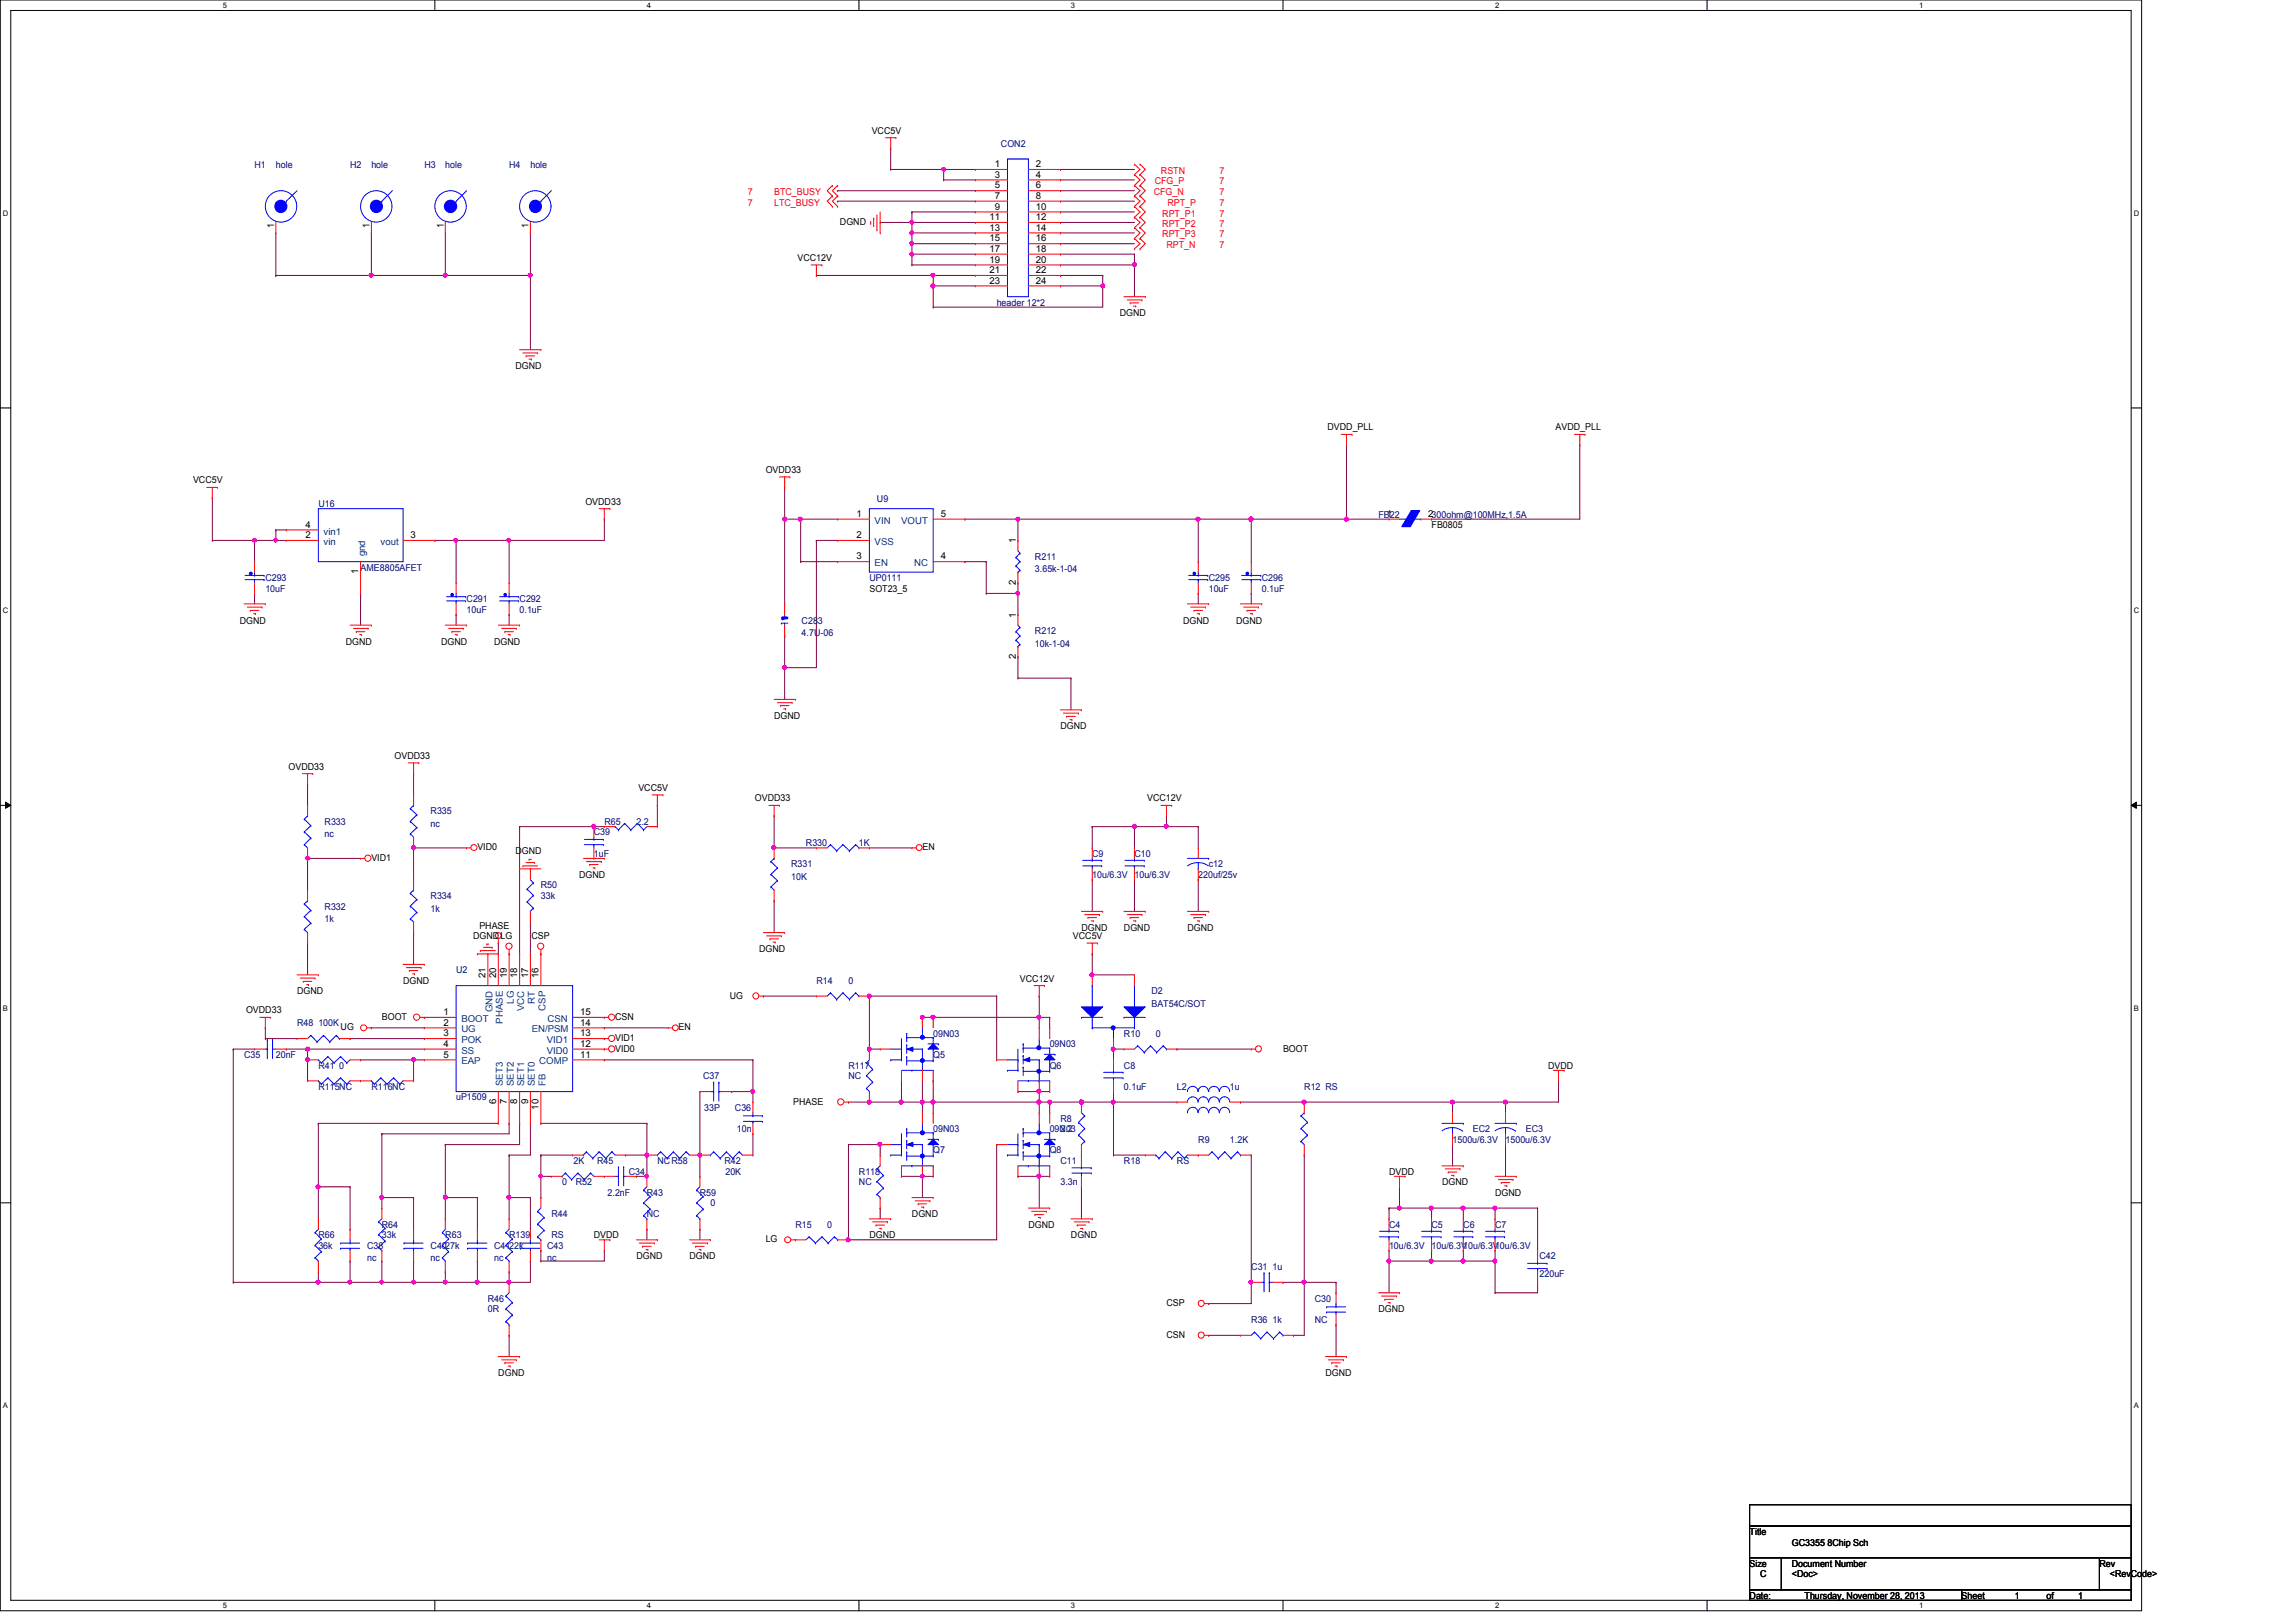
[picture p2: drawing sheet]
<svg xmlns="http://www.w3.org/2000/svg" width="297mm" height="210mm" viewBox="0 0 297 210" stroke-linecap="round" stroke-linejoin="round" font-family="sans-serif">
<defs><g id="words">
<g font-size="1.2">
<text x="112.8" y="17.3">VCC5V</text>
<text x="128.7" y="21.6">1</text>
<text x="128.7" y="23">3</text>
<text x="134" y="21.6">2</text>
<text x="134" y="23">4</text>
<text x="35.5" y="29.5" transform="rotate(-90 35.5 29.5)">1</text>
<text x="47.8" y="29.5" transform="rotate(-90 47.8 29.5)">1</text>
<text x="57.4" y="29.5" transform="rotate(-90 57.4 29.5)">1</text>
<text x="68.4" y="29.5" transform="rotate(-90 68.4 29.5)">1</text>
<text x="108.7" y="29.1">DGND</text>
<text x="128" y="28.5">11</text>
<text x="128" y="29.8">13</text>
<text x="128.7" y="24.4">5</text>
<text x="128.7" y="25.7">7</text>
<text x="128.7" y="27.1">9</text>
<text x="134" y="24.4">6</text>
<text x="134" y="25.7">8</text>
<text x="134" y="27.1">10</text>
<text x="134" y="28.5">12</text>
<text x="134" y="29.8">14</text>
<text x="103.2" y="33.8">VCC12V</text>
<text x="128" y="31.2">15</text>
<text x="128" y="32.6">17</text>
<text x="128" y="34">19</text>
<text x="128" y="35.3">21</text>
<text x="134" y="31.2">16</text>
<text x="134" y="32.6">18</text>
<text x="134" y="34">20</text>
<text x="134" y="35.3">22</text>
<text x="128" y="36.7">23</text>
<text x="134" y="36.7">24</text>
<text x="144.9" y="40.9">DGND</text>
<text x="66.7" y="47.8">DGND</text>
<text x="171.7" y="55.7">DVDD_PLL</text>
<text x="201.2" y="55.7">AVDD_PLL</text>
<text x="25" y="62.6">VCC5V</text>
<text x="75.7" y="65.3">OVDD33</text>
<text x="99.1" y="61.2">OVDD33</text>
<text x="39.5" y="69.6">2</text>
<text x="39.5" y="68.3">4</text>
<text x="53.1" y="69.6">3</text>
<text x="110.8" y="66.9">1</text>
<text x="110.8" y="69.6">2</text>
<text x="121.7" y="66.9">5</text>
<text x="131.4" y="70.3" transform="rotate(-90 131.4 70.3)">1</text>
<text x="179.4" y="66.9">1</text>
<text x="184.8" y="66.9">2300ohm@100MHz,1.5A</text>
<text x="185.2" y="68.3">FB0805</text>
<text x="46.4" y="74.3" transform="rotate(-90 46.4 74.3)">1</text>
<text x="110.8" y="72.4">3</text>
<text x="112.5" y="76.6">SOT23_5</text>
<text x="121.7" y="72.4">4</text>
<text x="131.4" y="75.7" transform="rotate(-90 131.4 75.7)">2</text>
<text x="31" y="80.7">DGND</text>
<text x="44.7" y="83.4">DGND</text>
<text x="57.1" y="83.4">DGND</text>
<text x="63.9" y="83.4">DGND</text>
<text x="131.4" y="79.9" transform="rotate(-90 131.4 79.9)">1</text>
<text x="153.1" y="80.7">DGND</text>
<text x="159.9" y="80.7">DGND</text>
<text x="131.4" y="85.3" transform="rotate(-90 131.4 85.3)">2</text>
<text x="100.2" y="93">DGND</text>
<text x="137.2" y="94.4">DGND</text>
<text x="37.3" y="99.6">OVDD33</text>
<text x="51.1" y="98.3">OVDD33</text>
<text x="82.6" y="102.4">VCC5V</text>
<text x="97.7" y="103.7">OVDD33</text>
<text x="148.4" y="103.7">VCC12V</text>
<text x="48" y="111.4">VID1</text>
<text x="61.8" y="110">VID0</text>
<text x="66.7" y="110.6">DGND</text>
<text x="74.9" y="113.6">DGND</text>
<text x="119.3" y="110">EN</text>
<text x="61.2" y="121.5">DGNDLG</text>
<text x="62" y="120.2">PHASE</text>
<text x="68.7" y="121.5">CSP</text>
<text x="98.2" y="123.2">DGND</text>
<text x="138.8" y="121.5">VCC5V</text>
<text x="139.9" y="120.4">DGND</text>
<text x="145.4" y="120.4">DGND</text>
<text x="153.6" y="120.4">DGND</text>
<text x="31.8" y="131.1">OVDD33</text>
<text x="38.4" y="128.7">DGND</text>
<text x="49.4" y="132">BOOT</text>
<text x="52.2" y="127.3">DGND</text>
<text x="57.4" y="131.4">1</text>
<text x="62.8" y="126.6" transform="rotate(-90 62.8 126.6)">21</text>
<text x="64.2" y="126.6" transform="rotate(-90 64.2 126.6)">20</text>
<text x="65.6" y="126.6" transform="rotate(-90 65.6 126.6)">19</text>
<text x="66.9" y="126.6" transform="rotate(-90 66.9 126.6)">18</text>
<text x="68.3" y="126.6" transform="rotate(-90 68.3 126.6)">17</text>
<text x="69.7" y="126.6" transform="rotate(-90 69.7 126.6)">16</text>
<text x="75.1" y="131.4">15</text>
<text x="79.6" y="132">CSN</text>
<text x="94.4" y="129.2">UG</text>
<text x="131.9" y="127">VCC12V</text>
<text x="44.1" y="133.3">UG</text>
<text x="57.4" y="132.7">2</text>
<text x="57.4" y="134.1">3</text>
<text x="57.4" y="135.5">4</text>
<text x="57.4" y="136.9">5</text>
<text x="75.1" y="136.9">11</text>
<text x="75.1" y="135.5">12</text>
<text x="75.1" y="134.1">13</text>
<text x="75.1" y="132.7">14</text>
<text x="79.6" y="136.1">VID0</text>
<text x="79.6" y="134.7">VID1</text>
<text x="87.8" y="133.3">EN</text>
<text x="166" y="136.1">BOOT</text>
<text x="64.2" y="142.9" transform="rotate(-90 64.2 142.9)">6</text>
<text x="65.6" y="142.9" transform="rotate(-90 65.6 142.9)">7</text>
<text x="66.9" y="142.9" transform="rotate(-90 66.9 142.9)">8</text>
<text x="68.3" y="142.9" transform="rotate(-90 68.3 142.9)">9</text>
<text x="69.7" y="143.6" transform="rotate(-90 69.7 143.6)">10</text>
<text x="102.6" y="143">PHASE</text>
<text x="200.3" y="138.3">DVDD</text>
<text x="179.7" y="152">DVDD</text>
<text x="186.6" y="153.4">DGND</text>
<text x="193.4" y="154.7">DGND</text>
<text x="76.8" y="160.2">DVDD</text>
<text x="99.1" y="160.8">LG</text>
<text x="112.5" y="160.2">DGND</text>
<text x="118" y="157.5">DGND</text>
<text x="133.1" y="158.9">DGND</text>
<text x="138.6" y="160.2">DGND</text>
<text x="82.3" y="163">DGND</text>
<text x="89.2" y="163">DGND</text>
<text x="150.9" y="169">CSP</text>
<text x="150.9" y="173.1">CSN</text>
<text x="178.3" y="169.8">DGND</text>
<text x="64.5" y="178.1">DGND</text>
<text x="171.5" y="178.1">DGND</text>
<text x="226.4" y="198.6">Title</text>
<text x="226.4" y="202.7">Size</text>
<text x="231.8" y="202.7">Document Number</text>
<text x="231.8" y="200">GC3355 8Chip Sch</text>
<text x="271.6" y="202.7">Rev</text>
<text x="226.4" y="206.9">Date:</text>
<text x="227.7" y="204.1">C</text>
<text x="231.8" y="204.1">&lt;Doc&gt;</text>
<text x="233.5" y="206.9">Thursday, November 28, 2013</text>
<text x="253.8" y="206.9">Sheet</text>
<text x="260.6" y="206.9">1</text>
<text x="264.7" y="206.9">of</text>
<text x="268.9" y="206.9">1</text>
<text x="273" y="204.1">&lt;RevCode&gt;</text>
</g>
<g font-size="1.2" fill="#000080">
<text x="32.9" y="21.7">H1</text>
<text x="35.7" y="21.7">hole</text>
<text x="45.3" y="21.7">H2</text>
<text x="48" y="21.7">hole</text>
<text x="54.9" y="21.7">H3</text>
<text x="57.6" y="21.7">hole</text>
<text x="65.9" y="21.7">H4</text>
<text x="68.6" y="21.7">hole</text>
<text x="129.5" y="19">CON2</text>
<text x="128.9" y="39.5">header 12*2</text>
<text x="41.2" y="65.6">U16</text>
<text x="113.5" y="65">U9</text>
<text x="178.3" y="67">FB22</text>
<text x="34.3" y="75.2">C293</text>
<text x="34.3" y="76.6">10uF</text>
<text x="46.6" y="73.8">AME8805AFET</text>
<text x="60.4" y="77.9">C291</text>
<text x="67.2" y="77.9">C292</text>
<text x="112.5" y="75.2">UP0111</text>
<text x="133.9" y="72.4">R211</text>
<text x="133.9" y="74.1">3.65k-1-04</text>
<text x="156.4" y="75.2">C295</text>
<text x="156.4" y="76.6">10uF</text>
<text x="163.2" y="75.2">C296</text>
<text x="163.2" y="76.6">0.1uF</text>
<text x="60.4" y="79.3">10uF</text>
<text x="67.2" y="79.3">0.1uF</text>
<text x="103.7" y="80.7">C283</text>
<text x="103.7" y="82.3">4.7U-06</text>
<text x="133.9" y="82">R212</text>
<text x="133.9" y="83.7">10k-1-04</text>
<text x="42" y="106.7">R333</text>
<text x="55.7" y="105.4">R335</text>
<text x="55.7" y="107">nc</text>
<text x="78.2" y="106.7">R65</text>
<text x="82.3" y="106.7">2.2</text>
<text x="42" y="108.4">nc</text>
<text x="76.8" y="108.1">C39</text>
<text x="76.8" y="110.9">1uF</text>
<text x="102.4" y="112.2">R331</text>
<text x="102.4" y="113.9">10K</text>
<text x="104.3" y="109.5">R330</text>
<text x="111.1" y="109.5">1K</text>
<text x="141.3" y="110.9">C9</text>
<text x="141.3" y="113.6">10u/6.3V 10u/6.3V</text>
<text x="146.8" y="110.9">C10</text>
<text x="155" y="113.6">220uf/25v</text>
<text x="156.4" y="112.2">c12</text>
<text x="42" y="117.7">R332</text>
<text x="42" y="119.3">1k</text>
<text x="55.7" y="116.3">R334</text>
<text x="55.7" y="118">1k</text>
<text x="70" y="115">R50</text>
<text x="70" y="116.3">33k</text>
<text x="59" y="125.9">U2</text>
<text x="105.6" y="127.3">R14</text>
<text x="109.8" y="127.3">0</text>
<text x="149" y="128.7">D2</text>
<text x="149" y="130.3">BAT54C/SOT</text>
<text x="31.6" y="136.9">C35</text>
<text x="35.7" y="136.9">20nF</text>
<text x="38.4" y="132.8">R48 100K</text>
<text x="120.7" y="136.9">Q5</text>
<text x="120.7" y="134.2">09N03</text>
<text x="135.8" y="135.6">09N03</text>
<text x="145.4" y="134.2">R10</text>
<text x="149.5" y="134.2">0</text>
<text x="41.2" y="138.3">R41 0</text>
<text x="41.2" y="141">R115NC</text>
<text x="48" y="141">R116NC</text>
<text x="59" y="142.4">uP1509</text>
<text x="91" y="139.7">C37</text>
<text x="91.1" y="143.8">33P</text>
<text x="95.1" y="143.8">C36</text>
<text x="109.8" y="138.3">R117</text>
<text x="109.8" y="139.7">NC</text>
<text x="135.8" y="138.3">Q6</text>
<text x="145.4" y="138.3">C8</text>
<text x="145.4" y="141">0.1uF</text>
<text x="152.3" y="141">L2</text>
<text x="159.1" y="141">1u</text>
<text x="168.7" y="141">R12 RS</text>
<text x="95.3" y="146.5">10n</text>
<text x="120.7" y="149.3">Q7</text>
<text x="120.7" y="146.5">09N03</text>
<text x="135.8" y="149.3">Q8</text>
<text x="135.8" y="146.5">09N03</text>
<text x="137.2" y="145.2">R8</text>
<text x="137.2" y="146.5">2.2</text>
<text x="155" y="147.9">R9</text>
<text x="159.1" y="147.9">1.2K</text>
<text x="187.9" y="147.9">1500u/6.3V</text>
<text x="190.5" y="146.5">EC2</text>
<text x="194.8" y="147.9">1500u/6.3V</text>
<text x="197.4" y="146.5">EC3</text>
<text x="72.7" y="153.4">0</text>
<text x="74.2" y="150.6">2K</text>
<text x="74.5" y="153.4">R52</text>
<text x="77.3" y="150.6">R45</text>
<text x="78.6" y="154.7">2.2nF</text>
<text x="81.4" y="152">C34</text>
<text x="83.7" y="154.7">R43</text>
<text x="85" y="150.6">NCR58</text>
<text x="90.5" y="154.7">R59</text>
<text x="93.7" y="150.6">R42</text>
<text x="93.8" y="152">20K</text>
<text x="111.1" y="152">R118</text>
<text x="111.1" y="153.4">NC</text>
<text x="137.2" y="150.6">C11</text>
<text x="137.2" y="153.4">3.3n</text>
<text x="145.4" y="150.6">R18</text>
<text x="152.3" y="150.6">RS</text>
<text x="41.2" y="160.2">R66</text>
<text x="41.2" y="161.6">36k</text>
<text x="47.5" y="161.6">C38</text>
<text x="49.4" y="158.9">R64</text>
<text x="49.4" y="160.2">33k</text>
<text x="55.7" y="161.6">C4027k</text>
<text x="57.6" y="160.2">R63</text>
<text x="63.9" y="161.6">C4122k</text>
<text x="65.9" y="160.2">R139</text>
<text x="70.8" y="161.6">C43</text>
<text x="71.3" y="157.5">R44</text>
<text x="71.3" y="160.2">RS</text>
<text x="83.7" y="157.5">NC</text>
<text x="91.9" y="156.1">0</text>
<text x="102.9" y="158.9">R15</text>
<text x="107" y="158.9">0</text>
<text x="179.7" y="158.9">C4</text>
<text x="179.7" y="161.6">10u/6.3V</text>
<text x="185.2" y="158.9">C5</text>
<text x="185.2" y="161.6">10u/6.3V10u/6.3V10u/6.3V</text>
<text x="189.3" y="158.9">C6</text>
<text x="193.4" y="158.9">C7</text>
<text x="47.5" y="163.2">nc</text>
<text x="55.7" y="163.2">nc</text>
<text x="63.9" y="163.2">nc</text>
<text x="70.8" y="163.2">nc</text>
<text x="161.9" y="164.3">C31 1u</text>
<text x="199.2" y="163">C42</text>
<text x="199.2" y="165.3">220uF</text>
<text x="63.1" y="168.4">R46</text>
<text x="63.1" y="169.8">0R</text>
<text x="161.9" y="171.2">R36 1k</text>
<text x="170.1" y="168.4">C30</text>
<text x="170.1" y="171.2">NC</text>
</g>
<g font-size="1.2" fill="#f00">
<text x="149.4" y="23.9">CFG_P</text>
<text x="150.2" y="22.5">RSTN</text>
<text x="157.8" y="22.5">7</text>
<text x="157.8" y="23.9">7</text>
<text x="96.7" y="25.3">7</text>
<text x="96.7" y="26.6">7</text>
<text x="100.2" y="25.3">BTC_BUSY</text>
<text x="100.2" y="26.6">LTC_BUSY</text>
<text x="149.3" y="25.3">CFG_N</text>
<text x="150.4" y="28">RPT_P1</text>
<text x="150.4" y="29.4">RPT_P2</text>
<text x="151" y="26.6">RPT_P</text>
<text x="157.8" y="28">7</text>
<text x="157.8" y="29.4">7</text>
<text x="157.8" y="25.3">7</text>
<text x="157.8" y="26.6">7</text>
<text x="150.4" y="30.7">RPT_P3</text>
<text x="150.9" y="32.1">RPT_N</text>
<text x="157.8" y="32.1">7</text>
<text x="157.8" y="30.7">7</text>
</g>
<g font-size="1.2" fill="#004080">
<text x="41.9" y="70.5">vin</text>
<text x="41.9" y="69.2">vin1</text>
<text x="49.2" y="70.5">vout</text>
<text x="113.2" y="67.8">VIN</text>
<text x="113.2" y="70.5">VSS</text>
<text x="116.6" y="67.8">VOUT</text>
<text x="47.2" y="72" transform="rotate(-90 47.2 72)">gnd</text>
<text x="113.2" y="73.3">EN</text>
<text x="118.3" y="73.3">NC</text>
<text x="63.7" y="131" transform="rotate(-90 63.7 131)">GND</text>
<text x="66.5" y="129.9" transform="rotate(-90 66.5 129.9)">LG</text>
<text x="67.8" y="130.9" transform="rotate(-90 67.8 130.9)">VCC</text>
<text x="69.2" y="129.9" transform="rotate(-90 69.2 129.9)">RT</text>
<text x="70.6" y="130.8" transform="rotate(-90 70.6 130.8)">CSP</text>
<text x="59.7" y="132.2">BOOT</text>
<text x="59.7" y="133.6">UG</text>
<text x="59.7" y="135">POK</text>
<text x="59.7" y="136.4">SS</text>
<text x="59.7" y="137.8">EAP</text>
<text x="65.1" y="132.5" transform="rotate(-90 65.1 132.5)">PHASE</text>
<text x="68.8" y="133.6">EN/PSM</text>
<text x="69.8" y="137.8">COMP</text>
<text x="70.7" y="136.4">VID0</text>
<text x="70.7" y="135">VID1</text>
<text x="70.8" y="132.2">CSN</text>
<text x="65.1" y="140.6" transform="rotate(-90 65.1 140.6)">SET3</text>
<text x="66.5" y="140.6" transform="rotate(-90 66.5 140.6)">SET2</text>
<text x="67.8" y="140.6" transform="rotate(-90 67.8 140.6)">SET1</text>
<text x="69.2" y="140.6" transform="rotate(-90 69.2 140.6)">SET0</text>
<text x="70.6" y="140.6" transform="rotate(-90 70.6 140.6)">FB</text>
</g>
<g font-size="1">
<text x="28.8" y="1">5</text>
<text x="83.7" y="1">4</text>
<text x="138.6" y="1">3</text>
<text x="193.4" y="1">2</text>
<text x="248.3" y="1">1</text>
<text x=".4" y="27.9">D</text>
<text x="276.1" y="27.9">D</text>
<text x=".4" y="79.4">C</text>
<text x="276.1" y="79.4">C</text>
<text x=".4" y="130.8">B</text>
<text x="276.1" y="130.8">B</text>
<text x=".4" y="182.2">A</text>
<text x="276.1" y="182.2">A</text>
<text x="28.8" y="208.1">5</text>
<text x="83.7" y="208.1">4</text>
<text x="138.6" y="208.1">3</text>
<text x="193.4" y="208.1">2</text>
<text x="248.3" y="208.1">1</text>
</g>
</g></defs>
<path d="M0 0h277.1v208.4h-277.1zM1.4 1.4h274.3v205.7h-274.3z" fill="none" stroke="#000" stroke-width=".13"/>
<g fill="#fff">
<path d="M28.8 .1h.6v1.1h-.6z"/>
<path d="M28.8 207.2h.6v1.1h-.6z"/>
</g>
<path d="M56.3 0v1.4M56.3 207.1v1.3" fill="none" stroke="#000" stroke-width=".13"/>
<g fill="#fff">
<path d="M83.7 .1h.5v1.1h-.5z"/>
<path d="M83.7 207.2h.5v1.1h-.5z"/>
</g>
<path d="M111.1 0v1.4M111.1 207.1v1.3" fill="none" stroke="#000" stroke-width=".13"/>
<g fill="#fff">
<path d="M138.6 .1h.5v1.1h-.5z"/>
<path d="M138.6 207.2h.5v1.1h-.5z"/>
</g>
<path d="M166 0v1.4M166 207.1v1.3" fill="none" stroke="#000" stroke-width=".13"/>
<g fill="#fff">
<path d="M193.4 .1h.6v1.1h-.6z"/>
<path d="M193.4 207.2h.6v1.1h-.6z"/>
</g>
<path d="M220.8 0v1.4M220.8 207.1v1.3" fill="none" stroke="#000" stroke-width=".13"/>
<g fill="#fff">
<path d="M248.3 .1h.5v1.1h-.5z"/>
<path d="M248.3 207.2h.5v1.1h-.5z"/>
<path d="M.4 27.1h.7v1.1h-.7z"/>
<path d="M276.1 27.1h.7v1.1h-.7z"/>
<path d="M.4 78.5h.7v1.1h-.7z"/>
<path d="M276.1 78.5h.7v1.1h-.7z"/>
</g>
<path d="M0 52.8h1.4M275.7 52.8h1.4" fill="none" stroke="#000" stroke-width=".13"/>
<g fill="#fff">
<path d="M.4 129.9h.6v1.1h-.6z"/>
<path d="M276.1 129.9h.6v1.1h-.6z"/>
</g>
<path d="M0 104.2h1.4M.7 103.8l.7 .4-.7 .4zM275.7 104.2l.7-.4v.8zM275.7 104.2h1.4" fill="none" stroke="#000" stroke-width=".13"/>
<path d="M.7 103.8l.7 .4-.7 .4zM275.7 104.2l.7-.4v.8z" fill="#000"/>
<g fill="#fff">
<path d="M.4 181.4h.6v1.1h-.6z"/>
<path d="M276.1 181.4h.6v1.1h-.6z"/>
</g>
<path d="M0 155.7h1.4M275.7 155.7h1.4" fill="none" stroke="#000" stroke-width=".13"/>
<path d="M35.7 69.9h.1M35.7 69.9h1.3" fill="none" stroke="#800040" stroke-width=".13"/>
<path d="M35.5 69.7h.3l.1 .2-.1 .2h-.2h-.1z" fill-rule="evenodd" fill="#f0f"/>
<path d="M35.5 69.7h.3l.1 .2-.1 .2h-.2h-.1z" fill="none" stroke="#f0f" stroke-width=".13"/>
<path d="M27.5 64.4h.1M27.5 64.4v5.5M56.3 69.9h.1M56.3 69.9h2.7M59 69.9h.1M59 69.9v5.5" fill="none" stroke="#800040" stroke-width=".13"/>
<circle cx="59" cy="69.9" r=".25" fill="#f0f"/>
<circle cx="59" cy="69.9" r=".25" fill="none" stroke="#f0f" stroke-width=".13"/>
<path d="M59 69.9h.1M59 79.5h.1M59 69.9h6.9M59 79.5v1.4M65.9 69.9h.1M65.9 69.9v5.5" fill="none" stroke="#800040" stroke-width=".13"/>
<circle cx="65.8" cy="69.9" r=".25" fill="#f0f"/>
<circle cx="65.8" cy="69.9" r=".25" fill="none" stroke="#f0f" stroke-width=".13"/>
<path d="M32.9 69.9h.1M32.9 69.9v2.8M65.9 79.5h.1M65.9 69.9h.1M65.9 79.5v1.4M78.2 67.2h.1M78.2 67.2v2.7h-12.3" fill="none" stroke="#800040" stroke-width=".13"/>
<circle cx="32.9" cy="69.9" r=".25" fill="#f0f"/>
<circle cx="32.9" cy="69.9" r=".25" fill="none" stroke="#f0f" stroke-width=".13"/>
<path d="M27.5 69.9h.1M27.5 69.9h5.4M32.9 76.8h.1M32.9 76.8v1.3M30.2 135.8h.1M30.2 135.8h2.7M189.3 156.3h.1M189.3 156.3h4.1M30.2 165.9h.1M30.2 165.9h11" fill="none" stroke="#800040" stroke-width=".13"/>
<circle cx="189.3" cy="156.3" r=".26" fill="#f0f"/>
<circle cx="189.3" cy="156.3" r=".26" fill="none" stroke="#f0f" stroke-width=".13"/>
<path d="M112.5 128.9h.1M112.5 128.9v6.9M161.9 149.5h.1M161.9 149.5v16.4M166 165.9h.1M166 165.9h2.7" fill="none" stroke="#800040" stroke-width=".13"/>
<circle cx="112.5" cy="135.8" r=".26" fill="#f0f"/>
<circle cx="112.5" cy="135.8" r=".26" fill="none" stroke="#f0f" stroke-width=".13"/>
<path d="M30.2 135.8h.1M30.2 135.8v30.1M53.5 165.9h.1M53.5 165.9h4.1" fill="none" stroke="#800040" stroke-width=".13"/>
<circle cx="53.5" cy="165.9" r=".25" fill="#f0f"/>
<circle cx="53.5" cy="165.9" r=".25" fill="none" stroke="#f0f" stroke-width=".13"/>
<path d="M45.3 165.9h.1M45.3 165.9h4.1" fill="none" stroke="#800040" stroke-width=".13"/>
<circle cx="45.3" cy="165.9" r=".25" fill="#f0f"/>
<circle cx="45.3" cy="165.9" r=".25" fill="none" stroke="#f0f" stroke-width=".13"/>
<path d="M61.8 165.9h.1M61.8 165.9h4.1" fill="none" stroke="#800040" stroke-width=".13"/>
<circle cx="65.8" cy="165.9" r=".25" fill="#f0f"/>
<circle cx="65.8" cy="165.9" r=".25" fill="none" stroke="#f0f" stroke-width=".13"/>
<circle cx="61.7" cy="165.9" r=".25" fill="#f0f"/>
<circle cx="61.7" cy="165.9" r=".25" fill="none" stroke="#f0f" stroke-width=".13"/>
<path d="M78.2 137.2h.1M78.2 137.2h19.2M97.4 137.2h.1M97.4 137.2v4.1M144.1 135.8h.1M144.1 135.8h1.3M152.3 135.8h.1M152.3 135.8h9.6M49.4 163.2h.1M49.4 163.2v2.7M57.6 164.6h.1M57.6 164.6v1.3" fill="none" stroke="#800040" stroke-width=".13"/>
<path d="M49.2 165.8h.3l.1 .1-.1 .2-.1 .1-.2-.1z" fill-rule="evenodd" fill="#f0f"/>
<path d="M49.2 165.8h.3l.1 .1-.1 .2-.1 .1-.2-.1z" fill="none" stroke="#f0f" stroke-width=".13"/>
<path d="M131.7 152.2h.1M131.7 152.2h2.7" fill="none" stroke="#800040" stroke-width=".13"/>
<circle cx="134.4" cy="152.2" r=".25" fill="#f0f"/>
<circle cx="134.4" cy="152.2" r=".25" fill="none" stroke="#f0f" stroke-width=".13"/>
<path d="M144.1 135.8h.1M144.1 135.8v1.4M116.6 152.2h.1M116.6 152.2h2.7M131.7 141.3h.1M131.7 141.3h2.7" fill="none" stroke="#800040" stroke-width=".13"/>
<circle cx="144" cy="135.8" r=".26" fill="#f0f"/>
<circle cx="144" cy="135.8" r=".26" fill="none" stroke="#f0f" stroke-width=".13"/>
<path d="M187.9 148.1h.1M187.9 148.1v2.8M41.2 164.6h.1M41.2 164.6v1.3M172.8 165.9h.1M172.8 165.9v1.4" fill="none" stroke="#800040" stroke-width=".13"/>
<circle cx="41.1" cy="165.9" r=".25" fill="#f0f"/>
<circle cx="41.1" cy="165.9" r=".25" fill="none" stroke="#f0f" stroke-width=".13"/>
<path d="M160.5 142.6h.1M160.5 142.6h8.2M194.8 148.1h.1M194.8 148.1v4.1M65.9 172.8h.1M65.9 172.8v2.8" fill="none" stroke="#800040" stroke-width=".13"/>
<circle cx="168.7" cy="142.6" r=".26" fill="#f0f"/>
<circle cx="168.7" cy="142.6" r=".26" fill="none" stroke="#f0f" stroke-width=".13"/>
<path d="M67.2 107h.1M67.2 107h9.6M109.8 142.6h.1M109.8 142.6h2.7M168.7 142.6h.1M168.7 142.6h19.2" fill="none" stroke="#800040" stroke-width=".13"/>
<path d="M76.6 106.7h.2l.2 .1v.3l-.2 .1-.2-.1z" fill-rule="evenodd" fill="#f0f"/>
<path d="M76.6 106.7h.2l.2 .1v.3l-.2 .1-.2-.1z" fill="none" stroke="#f0f" stroke-width=".13"/>
<path d="M112.5 135.8h.1M112.5 135.8h1.4M161.9 165.9h.1M161.9 165.9v2.8" fill="none" stroke="#800040" stroke-width=".13"/>
<circle cx="161.8" cy="165.9" r=".25" fill="#f0f"/>
<circle cx="161.8" cy="165.9" r=".25" fill="none" stroke="#f0f" stroke-width=".13"/>
<path d="M41.2 145.4h.1M41.2 153.6h.1M41.2 145.4h23.3M41.2 153.6v4.1M83.7 159.1h.1M83.7 159.1v1.3" fill="none" stroke="#800040" stroke-width=".13"/>
<circle cx="41.1" cy="153.6" r=".26" fill="#f0f"/>
<circle cx="41.1" cy="153.6" r=".26" fill="none" stroke="#f0f" stroke-width=".13"/>
<path d="M109.8 148.1h.1M109.8 148.1h4.1M113.9 148.1h.1M113.9 148.1v1.4" fill="none" stroke="#800040" stroke-width=".13"/>
<circle cx="113.8" cy="148.1" r=".26" fill="#f0f"/>
<circle cx="113.8" cy="148.1" r=".26" fill="none" stroke="#f0f" stroke-width=".13"/>
<path d="M187.9 142.6h.1M187.9 142.6h6.9" fill="none" stroke="#800040" stroke-width=".13"/>
<circle cx="187.9" cy="142.6" r=".26" fill="#f0f"/>
<circle cx="187.9" cy="142.6" r=".26" fill="none" stroke="#f0f" stroke-width=".13"/>
<path d="M156.4 172.8h.1M156.4 172.8h4.1M167.3 172.8h.1M167.3 172.8h1.4M168.7 165.9h.1M168.7 165.9h4.1M172.8 171.4h.1M172.8 171.4v4.2" fill="none" stroke="#800040" stroke-width=".13"/>
<circle cx="168.7" cy="165.9" r=".25" fill="#f0f"/>
<circle cx="168.7" cy="165.9" r=".25" fill="none" stroke="#f0f" stroke-width=".13"/>
<path d="M144.1 142.6h.1M144.1 142.6h8.2" fill="none" stroke="#800040" stroke-width=".13"/>
<circle cx="144" cy="142.6" r=".26" fill="#f0f"/>
<circle cx="144" cy="142.6" r=".26" fill="none" stroke="#f0f" stroke-width=".13"/>
<path d="M45.3 134.4h.1M45.3 134.4h9.6M119.3 139.9h.1M119.3 139.9v2.7M65.9 145.4h.1M65.9 145.4v1.3M168.7 149.5h.1M168.7 149.5v16.4" fill="none" stroke="#800040" stroke-width=".13"/>
<circle cx="168.7" cy="165.9" r=".25" fill="#f0f"/>
<circle cx="168.7" cy="165.9" r=".25" fill="none" stroke="#f0f" stroke-width=".13"/>
<path d="M134.4 141.3h.1M134.4 141.3v1.3" fill="none" stroke="#800040" stroke-width=".13"/>
<circle cx="134.4" cy="141.2" r=".26" fill="#f0f"/>
<circle cx="134.4" cy="141.2" r=".26" fill="none" stroke="#f0f" stroke-width=".13"/>
<path d="M119.3 152.2h.1M119.3 152.2v2.8M144.1 142.6h.1M144.1 142.6v6.9M194.8 142.6h.1M194.8 142.6v1.4" fill="none" stroke="#800040" stroke-width=".13"/>
<circle cx="119.3" cy="152.2" r=".25" fill="#f0f"/>
<circle cx="119.3" cy="152.2" r=".25" fill="none" stroke="#f0f" stroke-width=".13"/>
<path d="M49.4 146.7h.1M49.4 155h.1M49.4 146.7h16.5M49.4 155v1.3M119.3 142.6h.1M119.3 142.6v1.4M120.7 142.6h.1M120.7 142.6h13.7" fill="none" stroke="#800040" stroke-width=".13"/>
<circle cx="134.4" cy="142.6" r=".26" fill="#f0f"/>
<circle cx="134.4" cy="142.6" r=".26" fill="none" stroke="#f0f" stroke-width=".13"/>
<circle cx="120.7" cy="142.6" r=".26" fill="#f0f"/>
<circle cx="120.7" cy="142.6" r=".26" fill="none" stroke="#f0f" stroke-width=".13"/>
<g fill="none" stroke="#800040" stroke-width=".13">
<path d="M201.6 139.9h.1M201.6 139.9v2.7M57.6 148.1h.1M57.6 155h.1M57.6 155v2.7M67.2 145.4h.1M67.2 145.4v2.7h-9.6M90.5 159.1h.1M90.5 159.1v1.3M134.4 142.6h.1M134.4 142.6v1.4M139.9 153.6h.1"/>
<path d="M139.9 153.6v4.1M144.1 149.5h.1M144.1 141.3h.1M144.1 149.5h4.1M144.1 141.3v1.3M193.4 156.3h.1M193.4 156.3v1.4"/>
</g>
<circle cx="57.6" cy="154.9" r=".26" fill="#f0f"/>
<circle cx="57.6" cy="154.9" r=".26" fill="none" stroke="#f0f" stroke-width=".13"/>
<path d="M53.5 137.2h.1M53.5 137.2h1.4" fill="none" stroke="#800040" stroke-width=".13"/>
<circle cx="53.5" cy="137.1" r=".26" fill="#f0f"/>
<circle cx="53.5" cy="137.1" r=".26" fill="none" stroke="#f0f" stroke-width=".13"/>
<path d="M135.8 142.6h.1M135.8 142.6h4.1" fill="none" stroke="#800040" stroke-width=".13"/>
<circle cx="139.9" cy="142.6" r=".26" fill="#f0f"/>
<circle cx="139.9" cy="142.6" r=".26" fill="none" stroke="#f0f" stroke-width=".13"/>
<path d="M65.9 149.5h.1M68.6 145.4h.1M68.6 145.4v4.1h-2.7M90.5 141.3h.1M90.5 141.3v8.2M156.4 168.7h.1M156.4 168.7h5.5" fill="none" stroke="#800040" stroke-width=".13"/>
<path d="M90.4 149.3l.1-.1 .2 .1v.4h-.2h-.1z" fill-rule="evenodd" fill="#f0f"/>
<path d="M90.4 149.3l.1-.1 .2 .1v.4h-.2h-.1z" fill="none" stroke="#f0f" stroke-width=".13"/>
<path d="M94.7 141.3h.1M94.7 141.3h2.7M97.4 141.3h.1M97.4 141.3v1.3" fill="none" stroke="#800040" stroke-width=".13"/>
<path d="M97.2 141h.2l.2 .1-.1 .3-.1 .1-.2-.1z" fill-rule="evenodd" fill="#f0f"/>
<path d="M97.2 141h.2l.2 .1-.1 .3-.1 .1-.2-.1z" fill="none" stroke="#f0f" stroke-width=".13"/>
<path d="M90.5 149.5h.1M90.5 149.5v2.7M97.4 146.7h.1M97.4 146.7v2.8M185.2 156.3h.1M185.2 156.3h4.1" fill="none" stroke="#800040" stroke-width=".13"/>
<circle cx="185.2" cy="156.3" r=".26" fill="#f0f"/>
<circle cx="185.2" cy="156.3" r=".26" fill="none" stroke="#f0f" stroke-width=".13"/>
<path d="M65.9 155h.1M65.9 155v2.7M113.9 156.3h.1M113.9 156.3v1.4" fill="none" stroke="#800040" stroke-width=".13"/>
<circle cx="65.8" cy="154.9" r=".26" fill="#f0f"/>
<circle cx="65.8" cy="154.9" r=".26" fill="none" stroke="#f0f" stroke-width=".13"/>
<path d="M64.5 122h.1M64.5 122v1.4M116.6 142.6h.1M116.6 142.6h2.7M134.4 141.3h.1M134.4 152.2h.1M134.4 141.3h1.4M134.4 152.2h1.4" fill="none" stroke="#800040" stroke-width=".13"/>
<circle cx="116.6" cy="142.6" r=".26" fill="#f0f"/>
<circle cx="116.6" cy="142.6" r=".26" fill="none" stroke="#f0f" stroke-width=".13"/>
<path d="M119.3 152.2h.1M119.3 152.2h1.4M128.9 148.1h.1M128.9 148.1v12.3M139.9 142.6h.1M139.9 142.6h4.2" fill="none" stroke="#800040" stroke-width=".13"/>
<circle cx="139.9" cy="142.6" r=".26" fill="#f0f"/>
<circle cx="139.9" cy="142.6" r=".26" fill="none" stroke="#f0f" stroke-width=".13"/>
<path d="M70 145.4h.1M70 145.4h13.7M83.7 145.4h.1M83.7 145.4v4.1M179.7 156.3h.1M179.7 156.3v1.4M181.1 156.3h.1M181.1 156.3h4.1M70 161.8h.1M70 161.8v1.4" fill="none" stroke="#800040" stroke-width=".13"/>
<circle cx="181.1" cy="156.3" r=".26" fill="#f0f"/>
<circle cx="181.1" cy="156.3" r=".26" fill="none" stroke="#f0f" stroke-width=".13"/>
<path d="M68.6 119.3h.1M68.6 119.3v4.1M46.6 137.2h.1M46.6 137.2h6.9M53.5 137.2h.1M53.5 137.2v2.7M119.3 131.7h.1M119.3 131.7v1.3" fill="none" stroke="#800040" stroke-width=".13"/>
<circle cx="119.3" cy="131.6" r=".25" fill="#f0f"/>
<circle cx="119.3" cy="131.6" r=".25" fill="none" stroke="#f0f" stroke-width=".13"/>
<path d="M70 152.2h.1M70 152.2v2.8" fill="none" stroke="#800040" stroke-width=".13"/>
<path d="M69.8 152h.3l.1 .2-.1 .2h-.2h-.1z" fill-rule="evenodd" fill="#f0f"/>
<path d="M69.8 152h.3l.1 .2-.1 .2h-.2h-.1z" fill="none" stroke="#f0f" stroke-width=".13"/>
<path d="M70 149.5h.1M70 149.5h4.1M82.3 152.2h.1M83.7 149.5h.1M83.7 149.5v2.7h-1.4" fill="none" stroke="#800040" stroke-width=".13"/>
<path d="M83.5 152h.3l.1 .2-.1 .2h-.2h-.1z" fill-rule="evenodd" fill="#f0f"/>
<path d="M83.5 152h.3l.1 .2-.1 .2h-.2h-.1z" fill="none" stroke="#f0f" stroke-width=".13"/>
<path d="M80.9 149.5h.1M80.9 149.5h2.8" fill="none" stroke="#800040" stroke-width=".13"/>
<path d="M83.5 149.3l.1-.1 .3 .1-.1 .4h-.2h-.1z" fill-rule="evenodd" fill="#f0f"/>
<path d="M83.5 149.3l.1-.1 .3 .1-.1 .4h-.2h-.1z" fill="none" stroke="#f0f" stroke-width=".13"/>
<path d="M120.7 131.7h.1M120.7 131.7h13.7" fill="none" stroke="#800040" stroke-width=".13"/>
<circle cx="134.4" cy="131.6" r=".25" fill="#f0f"/>
<circle cx="134.4" cy="131.6" r=".25" fill="none" stroke="#f0f" stroke-width=".13"/>
<circle cx="120.7" cy="131.6" r=".25" fill="#f0f"/>
<circle cx="120.7" cy="131.6" r=".25" fill="none" stroke="#f0f" stroke-width=".13"/>
<path d="M134.4 131.7h.1M134.4 131.7v1.3M185.2 156.3h.1M185.2 156.3v1.4M187.9 142.6h.1M187.9 142.6v1.4M189.3 156.3h.1M189.3 156.3v1.4M194.8 142.6h.1M194.8 142.6h6.8M168.7 165.9h.1M168.7 165.9v6.9" fill="none" stroke="#800040" stroke-width=".13"/>
<circle cx="194.8" cy="142.6" r=".26" fill="#f0f"/>
<circle cx="194.8" cy="142.6" r=".26" fill="none" stroke="#f0f" stroke-width=".13"/>
<path d="M39.8 137.2h.1M39.8 137.2v2.7M109.8 148.1h.1M109.8 148.1v12.3" fill="none" stroke="#800040" stroke-width=".13"/>
<circle cx="109.7" cy="160.4" r=".26" fill="#f0f"/>
<circle cx="109.7" cy="160.4" r=".26" fill="none" stroke="#f0f" stroke-width=".13"/>
<path d="M141.3 126.2h.1M141.3 126.2h5.5" fill="none" stroke="#800040" stroke-width=".13"/>
<circle cx="141.3" cy="126.2" r=".26" fill="#f0f"/>
<circle cx="141.3" cy="126.2" r=".26" fill="none" stroke="#f0f" stroke-width=".13"/>
<path d="M67.2 107h.1M67.2 107v16.4M185.2 161.8h.1M185.2 161.8v1.4" fill="none" stroke="#800040" stroke-width=".13"/>
<circle cx="185.2" cy="163.2" r=".26" fill="#f0f"/>
<circle cx="185.2" cy="163.2" r=".26" fill="none" stroke="#f0f" stroke-width=".13"/>
<path d="M70 152.2h.1M70 149.5h.1M70 152.2h1.3M70 149.5v2.7M109.8 160.4h.1M109.8 160.4h19.1M193.4 161.8h.1M193.4 161.8v1.4" fill="none" stroke="#800040" stroke-width=".13"/>
<path d="M193.2 163l.2-.1 .2 .2-.1 .3h-.1h-.2z" fill-rule="evenodd" fill="#f0f"/>
<path d="M193.2 163l.2-.1 .2 .2-.1 .3h-.1h-.2z" fill="none" stroke="#f0f" stroke-width=".13"/>
<path d="M39.8 135.8h.1M39.8 135.8h15.1" fill="none" stroke="#800040" stroke-width=".13"/>
<circle cx="39.8" cy="135.8" r=".26" fill="#f0f"/>
<circle cx="39.8" cy="135.8" r=".26" fill="none" stroke="#f0f" stroke-width=".13"/>
<path d="M193.4 156.3h.1M193.4 156.3h5.5M198.9 156.3h.1M198.9 156.3v5.5" fill="none" stroke="#800040" stroke-width=".13"/>
<path d="M193.2 156.1h.2l.2 .1-.1 .3-.1 .1-.2-.1z" fill-rule="evenodd" fill="#f0f"/>
<path d="M193.2 156.1h.2l.2 .1-.1 .3-.1 .1-.2-.1z" fill="none" stroke="#f0f" stroke-width=".13"/>
<path d="M112.5 128.9h.1M112.5 128.9h16.4M65.9 164.6h.1M65.9 164.6v1.3" fill="none" stroke="#800040" stroke-width=".13"/>
<circle cx="112.5" cy="128.9" r=".26" fill="#f0f"/>
<circle cx="112.5" cy="128.9" r=".26" fill="none" stroke="#f0f" stroke-width=".13"/>
<path d="M39.8 135.8h.1M39.8 135.8v1.4" fill="none" stroke="#800040" stroke-width=".13"/>
<circle cx="39.8" cy="137.1" r=".26" fill="#f0f"/>
<circle cx="39.8" cy="137.1" r=".26" fill="none" stroke="#f0f" stroke-width=".13"/>
<g fill="none" stroke="#800040" stroke-width=".13">
<path d="M76.8 107h.1M76.8 107h1.4M85 104.2h.1M85 104.2v2.8M100.2 109.7h.1M100.2 105.6h.1M100.2 109.7h5.4M100.2 105.6v4.1M34.3 134.4h.1M34.3 134.4h4.1M37 135.8h.1M37 135.8h2.8"/>
<path d="M48 133h.1M48 133h6.9M78.2 133h.1M78.2 133h8.2M98.8 128.9h.1M98.8 128.9h6.8M134.4 128.9h.1M134.4 128.9v2.8M141.3 123.4h.1M141.3 123.4v2.8M179.7 156.3h.1M181.1 153.6h.1"/>
<path d="M181.1 153.6v2.7h-1.4M70 163.2h.1M78.2 161.8h.1M78.2 161.8v1.4h-8.2"/>
</g>
<circle cx="100.1" cy="109.7" r=".26" fill="#f0f"/>
<circle cx="100.1" cy="109.7" r=".26" fill="none" stroke="#f0f" stroke-width=".13"/>
<path d="M39.8 111.1h.1M39.8 111.1v4.1M39.8 111.1h6.8M100.2 116.6h.1M100.2 116.6v4.1M112.5 109.7h.1M112.5 109.7h5.5" fill="none" stroke="#800040" stroke-width=".13"/>
<circle cx="39.8" cy="111" r=".25" fill="#f0f"/>
<circle cx="39.8" cy="111" r=".25" fill="none" stroke="#f0f" stroke-width=".13"/>
<path d="M39.8 101.5h.1M39.8 101.5v2.7M53.5 109.7h.1M53.5 109.7v4.1M39.8 122h.1M39.8 122v4.2" fill="none" stroke="#800040" stroke-width=".13"/>
<circle cx="53.5" cy="109.7" r=".26" fill="#f0f"/>
<circle cx="53.5" cy="109.7" r=".26" fill="none" stroke="#f0f" stroke-width=".13"/>
<path d="M103.6 72.7h.1M103.6 67.2h.1M103.6 72.7h4.8M103.6 67.2v5.5M53.5 109.7h.1M53.5 100.1h.1M53.5 109.7h6.9M53.5 100.1v2.8M53.5 120.7h.1M53.5 120.7v4.1" fill="none" stroke="#800040" stroke-width=".13"/>
<circle cx="103.5" cy="67.2" r=".26" fill="#f0f"/>
<circle cx="103.5" cy="67.2" r=".26" fill="none" stroke="#f0f" stroke-width=".13"/>
<path d="M101.5 67.2h.1M101.5 67.2h2.1M124.8 72.7h.1M124.8 72.7h2.8M127.6 76.8h.1M127.6 76.8h4.1M131.7 76.8h.1M131.7 76.8v2.7M131.7 85h.1M131.7 85v2.8" fill="none" stroke="#800040" stroke-width=".13"/>
<path d="M131.5 76.6h.3l.1 .2-.1 .1-.1 .1-.2-.1z" fill-rule="evenodd" fill="#f0f"/>
<path d="M131.5 76.6h.3l.1 .2-.1 .1-.1 .1-.2-.1z" fill="none" stroke="#f0f" stroke-width=".13"/>
<g fill="none" stroke="#800040" stroke-width=".13">
<path d="M101.5 67.2h.1M101.5 67.2v10.9M124.8 67.2h.1M124.8 67.2h30.2M127.6 72.7h.1M127.6 72.7v4.1M131.7 75.4h.1M131.7 67.2h.1M131.7 75.4v1.4M101.5 82.3h.1M101.5 82.3v4.1M131.7 87.8h.1"/>
<path d="M131.7 87.8h6.9"/>
</g>
<circle cx="101.5" cy="67.2" r=".26" fill="#f0f"/>
<circle cx="101.5" cy="67.2" r=".26" fill="none" stroke="#f0f" stroke-width=".13"/>
<path d="M101.5 63.1h.1M101.5 63.1v4.1M105.6 69.9h.1M105.6 69.9v16.5h-4.1M105.6 69.9h2.8M101.5 86.4h.1M101.5 86.4v4.1M138.6 87.8h.1M138.6 87.8v4.1" fill="none" stroke="#800040" stroke-width=".13"/>
<circle cx="101.5" cy="86.4" r=".26" fill="#f0f"/>
<circle cx="101.5" cy="86.4" r=".26" fill="none" stroke="#f0f" stroke-width=".13"/>
<path d="M103.6 67.2h.1M103.6 67.2h4.8M131.7 67.2h.1M131.7 67.2v2.7" fill="none" stroke="#800040" stroke-width=".13"/>
<path d="M131.5 67l.2-.1 .2 .1-.1 .4h-.1h-.2z" fill-rule="evenodd" fill="#f0f"/>
<path d="M131.5 67l.2-.1 .2 .1-.1 .4h-.1h-.2z" fill="none" stroke="#f0f" stroke-width=".13"/>
<path d="M155 67.2h.1M155 76.8h.1M155 67.2v5.5M155 76.8v1.3M161.9 67.2h.1M161.9 67.2v5.5" fill="none" stroke="#800040" stroke-width=".13"/>
<circle cx="161.8" cy="67.2" r=".26" fill="#f0f"/>
<circle cx="161.8" cy="67.2" r=".26" fill="none" stroke="#f0f" stroke-width=".13"/>
<path d="M161.9 76.8h.1M161.9 67.2h.1M161.9 76.8v1.3M161.9 67.2h12.3" fill="none" stroke="#800040" stroke-width=".13"/>
<circle cx="161.8" cy="67.2" r=".26" fill="#f0f"/>
<circle cx="161.8" cy="67.2" r=".26" fill="none" stroke="#f0f" stroke-width=".13"/>
<path d="M174.2 57.6h.1M174.2 57.6v9.6M174.2 67.2h.1M174.2 67.2h5.5" fill="none" stroke="#800040" stroke-width=".13"/>
<circle cx="174.2" cy="67.2" r=".26" fill="#f0f"/>
<circle cx="174.2" cy="67.2" r=".26" fill="none" stroke="#f0f" stroke-width=".13"/>
<path d="M204.4 57.6h.1M204.4 57.6v9.6h-19.2M155 67.2h.1M155 67.2h6.9M185.2 67.2h.1" fill="none" stroke="#800040" stroke-width=".13"/>
<circle cx="161.8" cy="67.2" r=".26" fill="#f0f"/>
<circle cx="161.8" cy="67.2" r=".26" fill="none" stroke="#f0f" stroke-width=".13"/>
<circle cx="155" cy="67.2" r=".26" fill="#f0f"/>
<circle cx="155" cy="67.2" r=".26" fill="none" stroke="#f0f" stroke-width=".13"/>
<g fill="none" stroke="#800040" stroke-width=".13">
<path d="M141.3 107h.1M141.3 113.8h.1M141.3 107v2.7M141.3 113.8v4.1M141.3 107h5.5M146.8 107h.1M146.8 113.8h.1M146.8 107v2.7M146.8 113.8v4.1M150.9 105.6h.1M150.9 105.6v1.4M155 113.8h.1"/>
<path d="M155 107h.1M155 107v2.7M155 113.8v4.1M116.6 139.9h.1M116.6 139.9v2.7h-4.1M112.5 142.6h.1"/>
</g>
<circle cx="112.5" cy="142.6" r=".26" fill="#f0f"/>
<circle cx="112.5" cy="142.6" r=".26" fill="none" stroke="#f0f" stroke-width=".13"/>
<path d="M120.7 139.9h.1M120.7 139.9v2.7h-1.4M119.3 142.6h.1" fill="none" stroke="#800040" stroke-width=".13"/>
<circle cx="119.3" cy="142.6" r=".26" fill="#f0f"/>
<circle cx="119.3" cy="142.6" r=".26" fill="none" stroke="#f0f" stroke-width=".13"/>
<path d="M150.9 107h.1M150.9 107h4.1M128.9 128.9h.1M128.9 128.9v8.3" fill="none" stroke="#800040" stroke-width=".13"/>
<circle cx="150.9" cy="106.9" r=".26" fill="#f0f"/>
<circle cx="150.9" cy="106.9" r=".26" fill="none" stroke="#f0f" stroke-width=".13"/>
<path d="M32.9 69.9h.1M35.7 68.6h.1M35.7 68.6h1.3M35.7 68.6v1.3h-2.8M46.6 76.8h.1M46.6 76.8v4.1M119.3 131.7h.1M119.3 131.7h1.4" fill="none" stroke="#800040" stroke-width=".13"/>
<circle cx="120.7" cy="131.6" r=".25" fill="#f0f"/>
<circle cx="120.7" cy="131.6" r=".25" fill="none" stroke="#f0f" stroke-width=".13"/>
<path d="M134.4 131.7h.1M134.4 131.7h1.4M135.8 131.7h.1M135.8 131.7v1.3M120.7 142.6h.1M120.7 142.6v1.4M135.8 142.6h.1M135.8 142.6v1.4" fill="none" stroke="#800040" stroke-width=".13"/>
<circle cx="135.8" cy="142.6" r=".26" fill="#f0f"/>
<circle cx="135.8" cy="142.6" r=".26" fill="none" stroke="#f0f" stroke-width=".13"/>
<path d="M134.4 142.6h.1M134.4 142.6h1.4" fill="none" stroke="#800040" stroke-width=".13"/>
<circle cx="134.4" cy="142.6" r=".26" fill="#f0f"/>
<circle cx="134.4" cy="142.6" r=".26" fill="none" stroke="#f0f" stroke-width=".13"/>
<path d="M120.7 35.6h.1M120.7 37h.1M120.7 35.6h5.5M120.7 37h5.5M120.7 35.6v1.4" fill="none" stroke="#800040" stroke-width=".13"/>
<circle cx="120.7" cy="37" r=".26" fill="#f0f"/>
<circle cx="120.7" cy="37" r=".26" fill="none" stroke="#f0f" stroke-width=".13"/>
<circle cx="120.7" cy="35.6" r=".25" fill="#f0f"/>
<circle cx="120.7" cy="35.6" r=".25" fill="none" stroke="#f0f" stroke-width=".13"/>
<path d="M105.6 35.6h.1M105.6 35.6h15.1M137.2 35.6h.1M137.2 37h.1M137.2 35.6h5.5M142.7 35.6h.1M142.7 35.6v1.4h-5.5" fill="none" stroke="#800040" stroke-width=".13"/>
<circle cx="142.7" cy="37" r=".26" fill="#f0f"/>
<circle cx="142.7" cy="37" r=".26" fill="none" stroke="#f0f" stroke-width=".13"/>
<g fill="none" stroke="#800040" stroke-width=".13">
<path d="M118 27.4h.1M118 28.8h.1M118 27.4h8.2M118 27.4v1.4M118 28.8h8.2M120.7 39.8h.1M120.7 37h.1M120.7 37v2.8M137.2 21.9h.1M137.2 23.3h.1M137.2 24.7h.1M137.2 21.9h9.6"/>
<path d="M137.2 23.3h9.6M137.2 24.7h9.6M142.7 37h.1M142.7 37v2.8h-22"/>
</g>
<path d="M117.8 28.6h.3l.1 .1-.1 .2-.2 .1-.1-.1z" fill-rule="evenodd" fill="#f0f"/>
<path d="M117.8 28.6h.3l.1 .1-.1 .2-.2 .1-.1-.1z" fill="none" stroke="#f0f" stroke-width=".13"/>
<path d="M118 30.1h.1M118 30.1v1.4" fill="none" stroke="#800040" stroke-width=".13"/>
<path d="M117.8 31.3l.1-.1 .3 .2-.1 .3h-.2h-.1z" fill-rule="evenodd" fill="#f0f"/>
<path d="M117.8 31.3l.1-.1 .3 .2-.1 .3h-.2h-.1z" fill="none" stroke="#f0f" stroke-width=".13"/>
<path d="M117.8 30l.1-.1 .3 .1-.1 .3-.2 .1-.1-.1z" fill-rule="evenodd" fill="#f0f"/>
<path d="M117.8 30l.1-.1 .3 .1-.1 .3-.2 .1-.1-.1z" fill="none" stroke="#f0f" stroke-width=".13"/>
<path d="M113.9 28.8h.1M113.9 28.8h4.1M118 30.1h.1M118 28.8h.1M118 31.5h.1M118 32.9h.1M118 30.1h8.2M118 28.8v1.3M118 31.5h8.2M118 32.9h8.2" fill="none" stroke="#800040" stroke-width=".13"/>
<path d="M117.8 32.7l.1-.1 .3 .2-.1 .3h-.2h-.1z" fill-rule="evenodd" fill="#f0f"/>
<path d="M117.8 32.7l.1-.1 .3 .2-.1 .3h-.2h-.1z" fill="none" stroke="#f0f" stroke-width=".13"/>
<g fill="none" stroke="#800040" stroke-width=".13">
<path d="M115.2 19.2h.1M115.2 19.2v2.7M115.2 21.9h.1M115.2 21.9h6.9M118 31.5h.1M118 34.3h.1M118 32.9h.1M118 31.5v2.8M118 34.3h8.2M122.1 23.3h.1M122.1 21.9h.1M122.1 23.3h4.1"/>
<path d="M122.1 21.9v1.4"/>
</g>
<circle cx="122.1" cy="21.9" r=".25" fill="#f0f"/>
<circle cx="122.1" cy="21.9" r=".25" fill="none" stroke="#f0f" stroke-width=".13"/>
<g fill="none" stroke="#800040" stroke-width=".13">
<path d="M108.4 24.7h.1M108.4 26h.1M108.4 24.7h17.8M108.4 26h17.8M122.1 21.9h.1M122.1 21.9h4.1M137.2 31.5h.1M137.2 26h.1M137.2 27.4h.1M137.2 28.8h.1M137.2 30.1h.1M137.2 32.9h.1"/>
<path d="M137.2 34.3h.1M137.2 26h9.6M137.2 31.5h9.6M137.2 27.4h9.6M137.2 28.8h9.6M137.2 30.1h9.6M137.2 32.9h9.6M137.2 34.3h9.6M146.8 34.3h.1M146.8 34.3v4.1"/>
</g>
<circle cx="146.8" cy="34.2" r=".26" fill="#f0f"/>
<circle cx="146.8" cy="34.2" r=".26" fill="none" stroke="#f0f" stroke-width=".13"/>
<path d="M35.7 35.6h.1M35.7 30.1v5.5M35.7 35.6h21.9M48 35.6h.1M48 30.1v5.5M57.6 35.6h.1M57.6 30.1v5.5" fill="none" stroke="#800040" stroke-width=".13"/>
<circle cx="57.6" cy="35.6" r=".25" fill="#f0f"/>
<circle cx="57.6" cy="35.6" r=".25" fill="none" stroke="#f0f" stroke-width=".13"/>
<circle cx="48" cy="35.6" r=".25" fill="#f0f"/>
<circle cx="48" cy="35.6" r=".25" fill="none" stroke="#f0f" stroke-width=".13"/>
<path d="M68.6 30.1h.1M68.6 35.6h.1M68.6 30.1v15.2" fill="none" stroke="#800040" stroke-width=".13"/>
<circle cx="68.6" cy="35.6" r=".25" fill="#f0f"/>
<circle cx="68.6" cy="35.6" r=".25" fill="none" stroke="#f0f" stroke-width=".13"/>
<path d="M57.6 35.6h.1M57.6 35.6h11M134.4 152.2h.1M134.4 152.2v4.1M179.7 163.2h.1M179.7 163.2v4.1" fill="none" stroke="#800040" stroke-width=".13"/>
<path d="M179.5 163l.2-.1 .2 .2-.1 .3h-.1h-.2z" fill-rule="evenodd" fill="#f0f"/>
<path d="M179.5 163l.2-.1 .2 .2-.1 .3h-.1h-.2z" fill="none" stroke="#f0f" stroke-width=".13"/>
<path d="M179.7 163.2h.1M179.7 163.2h5.5M189.3 163.2h.1M189.3 163.2h4.1" fill="none" stroke="#800040" stroke-width=".13"/>
<circle cx="189.3" cy="163.2" r=".26" fill="#f0f"/>
<circle cx="189.3" cy="163.2" r=".26" fill="none" stroke="#f0f" stroke-width=".13"/>
<g fill="none" stroke="#800040" stroke-width=".13">
<path d="M41.2 153.6h.1M41.2 153.6h4.1M45.3 153.6h.1M45.3 153.6v5.5M49.4 155h.1M49.4 155h4.1M41.2 165.9h.1M45.3 163.2h.1M45.3 163.2v2.7h-4.1M189.3 161.8h.1M189.3 161.8v1.4M193.4 163.2h.1"/>
<path d="M193.4 167.3h.1M193.4 163.2v4.1M198.9 165.9h.1M198.9 165.9v1.4h-5.5"/>
</g>
<path d="M49.2 154.7h.2l.2 .1-.1 .3-.1 .1-.2-.1z" fill-rule="evenodd" fill="#f0f"/>
<path d="M49.2 154.7h.2l.2 .1-.1 .3-.1 .1-.2-.1z" fill="none" stroke="#f0f" stroke-width=".13"/>
<path d="M53.5 155h.1M53.5 155v4.1M57.6 155h.1M57.6 155h4.2M61.8 155h.1M61.8 155v4.1M53.5 163.2h.1M53.5 163.2v2.7M57.6 165.9h.1M61.8 163.2h.1M61.8 163.2v2.7h-4.2" fill="none" stroke="#800040" stroke-width=".13"/>
<circle cx="57.6" cy="165.9" r=".25" fill="#f0f"/>
<circle cx="57.6" cy="165.9" r=".25" fill="none" stroke="#f0f" stroke-width=".13"/>
<g fill="none" stroke="#800040" stroke-width=".13">
<path d="M146.8 32.9h.1M146.8 32.9v1.4M146.8 107h.1M146.8 107h4.1M34.3 133h.1M34.3 133v1.4M49.4 146.7h.1M49.4 146.7v8.3M57.6 148.1h.1M57.6 148.1v6.9M65.9 155h.1M65.9 149.5h.1"/>
<path d="M65.9 155h2.7M65.9 149.5v5.5M68.6 155h.1M68.6 155v4.1M49.4 165.9h.1M49.4 165.9h4.1M65.9 165.9h.1M68.6 163.2h.1M68.6 163.2v2.7h-2.7M185.2 163.2h.1M185.2 163.2h4.1"/>
</g>
<circle cx="146.8" cy="106.9" r=".26" fill="#f0f"/>
<circle cx="146.8" cy="106.9" r=".26" fill="none" stroke="#f0f" stroke-width=".13"/>
<path d="M41.2 145.4h.1M41.2 145.4v8.2M179.7 161.8h.1M179.7 161.8v1.4" fill="none" stroke="#800040" stroke-width=".13"/>
<g fill="none" stroke="#f00" stroke-width=".13">
<path d="M114.6 17.8h1.3M115.2 19.2h.1M115.2 17.8v1.4M115.9 17.8h.1M104.9 34.3h1.4M105.6 35.6h.1M105.6 34.3v1.3M106.3 34.3h.1M107.7 24h.1M107.7 25.4h.1M107.7 26.7h.1M107.7 24l-.7 .7 .7 .7"/>
<path d="M107.7 25.4l-.7 .6 .7 .7M108.4 24h.1M108.4 25.4h.1M108.4 26.7h.1M108.4 24l-.7 .7 .7 .7M108.4 25.4l-.7 .6 .7 .7M112.6 28.9h.1M112.6 28.7v.2M113 28.2h.1M113 28.2v1.1M113.4 29.8h.1M113.4 27.8v2"/>
<path d="M113.9 30.1h.1M113.9 27.4v2.7M145.4 38.4h2.8M145.8 38.8h1.9M146.2 39.2h.1M146.2 39.2h1.1M146.6 39.6h.3M146.8 21.3h.1M146.8 22.6h.1M146.8 24h.1M146.8 25.4h.1M146.8 30.9h.1"/>
<path d="M146.8 32.2h.1M146.8 26.7h.1M146.8 28.1h.1M146.8 29.5h.1M146.8 21.3l.7 .6-.7 .7M146.8 22.6l.7 .7-.7 .7M146.8 24l.7 .7-.7 .7M146.8 30.9l.7 .6-.7 .7M146.8 25.4l.7 .6-.7 .7M146.8 26.7l.7 .7-.7 .7M146.8 28.1l.7 .7-.7 .7M146.8 29.5l.7 .6-.7 .8"/>
<path d="M146.9 39.6h.1M147.5 21.3h.1M147.5 22.6h.1M147.5 24h.1M147.5 25.4h.1M147.5 30.9h.1M147.5 32.2h.1M147.5 26.7h.1M147.5 28.1h.1M147.5 29.5h.1M147.5 21.3l.7 .6-.7 .7M147.5 22.6l.7 .7-.7 .7"/>
<path d="M147.5 24l.7 .7-.7 .7M147.5 30.9l.7 .6-.7 .7M147.5 25.4l.7 .6-.7 .7M147.5 26.7l.7 .7-.7 .7M147.5 28.1l.7 .7-.7 .7M147.5 29.5l.7 .6-.7 .8M147.7 38.8h.1M148.2 38.4h.1M67.2 45.3h2.8M67.6 45.7h2M68.1 46.1h.1M68.1 46.1h1.1"/>
<path d="M68.4 46.5h.3M68.7 46.5h.1M69.6 45.7h.1M70 45.3h.1M173.5 56.2h1.4M174.2 57.6h.1M174.2 56.2v1.4M174.9 56.2h.1M203.7 56.2h1.4M204.4 57.6h.1M204.4 56.2v1.4M205.1 56.2h.1"/>
<path d="M26.8 63.1h1.3M27.5 64.4h.1M27.5 63.1v1.3M28.1 63.1h.1M31.6 78.1h2.7M32 78.6h1.9M32.4 79h.1M32.4 79h1.1M32.8 79.4h.3M33.1 79.4h.1M33.9 78.6h.1M34.3 78.1h.1"/>
<path d="M77.5 65.8h1.4M78.2 67.2h.1M78.2 65.8v1.4M78.9 65.8h.1M100.8 61.7h1.4M101.5 63.1h.1M101.5 61.7v1.4M102.2 61.7h.1M108.4 67.2h.1M108.4 69.9h.1M108.4 72.7h.1M108.4 67.2h4.1"/>
<path d="M108.4 69.9h4.1M108.4 72.7h4.1M120.7 67.2h4.1M120.7 72.7h4.1M124.8 72.7h.1M124.8 67.2h.1M153.6 78.1h2.8M154 78.6h2M154.5 79h.1M154.5 79h1.1M154.9 79.4h.2M155.1 79.4h.1"/>
<path d="M156 78.6h.1M156.4 78.1h.1M160.5 78.1h2.7M160.9 78.6h1.9M161.3 79h.1M161.3 79h1.1M161.8 79.4h.2M162 79.4h.1M162.8 78.6h.1M163.2 78.1h.1M45.3 80.9h2.7M45.7 81.3h1.9"/>
<path d="M46.1 81.7h.1M46.1 81.7h1.1M46.5 82.1h.3M46.8 82.1h.1M47.6 81.3h.1M48 80.9h.1M52.8 98.7h1.4M53.5 98.7v1.4M54.2 98.7h.1M57.6 80.9h2.8M58 81.3h1.9M58.5 81.7h.1"/>
<path d="M58.5 81.7h1.1M58.9 82.1h.2M59.1 82.1h.1M59.9 81.3h.1M60.4 80.9h.1M64.5 80.9h2.7M64.9 81.3h1.9M65.3 81.7h.1M65.3 81.7h1.1M65.7 82.1h.3M66 82.1h.1M66.8 81.3h.1"/>
<path d="M67.2 80.9h.1M100.2 90.5h2.7M100.6 90.9h1.9M101 91.3h.1M101 91.3h1.1M101.4 91.7h.2M101.6 91.7h.1M102.5 90.9h.1M102.9 90.5h.1M137.2 91.9h2.7M137.6 92.3h1.9M138 92.7h.1"/>
<path d="M138 92.7h1.1M138.4 93.1h.3M138.7 93.1h.1M139.5 92.3h.1M139.9 91.9h.1M39.1 100.1h1.4M39.8 101.5h.1M39.8 100.1v1.4M40.5 100.1h.1M46.6 111.1h.1M46.6 111.1h.6M53.5 100.1h.1"/>
<path d="M60.4 109.7h.1M60.4 109.7h.5M67.2 112.4h.1M67.2 112.4h2.8M67.6 112.1h.1M67.6 112.1h2M68.1 111.6h1.1M68.4 111.2h.1M68.4 111.2h.3M69.2 111.6h.1M75.5 111.1h2.7M75.9 111.5h1.9"/>
<path d="M76.3 111.9h.1M76.3 111.9h1.1M76.7 112.3h.3M77 112.3h.1M77.8 111.5h.1M78.2 111.1h.1M84.4 102.9h1.4M85 104.2h.1M85 102.9v1.3M85.8 102.9h.1M99.5 104.2h1.3M100.2 105.6h.1"/>
<path d="M100.2 104.2v1.4M100.8 104.2h.1M118 109.7h.1M118 109.7h.5M139.9 117.9h2.8M140.3 118.4h1.9M140.8 118.7h.1M140.8 118.7h1.1M141.2 119.2h.2M141.3 109.7h.1M141.3 113.8h.1M141.3 109.7v1.4"/>
<path d="M141.3 112.4v1.4M141.4 119.2h.1M142.2 118.4h.1M142.7 117.9h.1M145.4 117.9h2.8M145.8 118.4h1.9M146.2 118.7h.1M146.2 118.7h1.1M146.6 119.2h.3M146.9 119.2h.1M147.7 118.4h.1M148.2 117.9h.1"/>
<path d="M150.2 104.2h1.4M150.9 105.6h.1M150.9 104.2v1.4M151.6 104.2h.1M153.6 117.9h2.8M154 118.4h2M154.5 118.7h.1M154.5 118.7h1.1M154.9 119.2h.2M155.1 119.2h.1M156 118.4h.1M156.4 117.9h.1"/>
<path d="M33.6 131.7h1.4M34.3 133h.1M34.3 131.7v1.3M35 131.7h.1M38.4 126.2h2.8M38.9 126.6h1.9M39.2 127h.1M39.2 127h1.1M39.7 127.4h.2M39.9 127.4h.1M40.8 126.6h.1M41.2 126.2h.1"/>
<path d="M47.5 133h.5M48 133h.1M52.2 124.8h2.7M52.6 125.2h1.9M53 125.6h.1M53 125.6h1.1M53.4 126h.2M53.6 126h.1M54.4 131.7h.5M54.5 125.2h.1M54.9 131.7h.1M54.9 124.8h.1"/>
<path d="M61.8 123.4h.1M61.8 123.4h2.7M62.1 123h.1M62.1 123h2M62.6 122.6h1.1M63 122.2h.1M63 122.2h.2M63.7 122.6h.1M64.5 122h.1M64.5 121.5v.5M65.9 123.4h.1M65.9 122.9v.5"/>
<path d="M70 123.4h.1M70 122.9v.5M78.2 135.8h.1M78.2 131.7h.1M78.2 134.4h.1M78.2 131.7h.5M78.2 135.8h.5M78.2 134.4h.5M86.4 133h.1M86.4 133h.6M98.2 128.9h.6M98.8 128.9h.1"/>
<path d="M98.8 120.7h2.7M99.2 121.1h1.9M99.6 121.5h.1M99.6 121.5h1.1M100 121.9h.3M100.3 121.9h.1M101.1 121.1h.1M101.5 120.7h.1M133.8 127.6h1.3M134.4 128.9h.1M134.4 127.6v1.3M135.1 127.6h.1"/>
<path d="M140.6 122h1.4M141.3 123.4h.1M141.3 122v1.4M142 122h.1M161.9 135.8h.1M161.9 135.8h.5M201 138.5h1.3M201.6 139.9h.1M201.6 138.5v1.4M202.3 138.5h.1M49.4 156.3h.1M49.4 156.3v1.4"/>
<path d="M71.3 152.2h.1M71.3 152.2h1.4M76.8 152.2h1.4M78.2 152.2h.1M90.5 152.2h.1M90.5 159.1h.1M90.5 152.2v1.4M90.5 157.7v1.4M109.2 142.6h.6M109.8 142.6h.1M112.5 157.7h2.7M112.9 158.1h1.9"/>
<path d="M113.3 158.5h.1M113.3 158.5h1.1M113.7 159h.3M114 159h.1M114.8 158.1h.1M115.2 157.7h.1M118 155h2.7M118.4 155.4h1.9M118.8 155.8h.1M118.8 155.8h1.1M119.2 156.2h.3M119.5 156.2h.1"/>
<path d="M120.3 155.4h.1M120.7 155h.1M133.1 156.3h2.7M133.5 156.8h1.9M133.9 157.2h.1M133.9 157.2h1.1M134.3 157.6h.3M134.6 157.6h.1M135.4 156.8h.1M135.8 156.3h.1M138.6 157.7h2.7M139 158.1h1.9"/>
<path d="M139.4 158.5h.1M139.4 158.5h1.1M139.8 159h.3M140.1 159h.1M140.9 158.1h.1M141.3 157.7h.1M148.2 149.5h.1M148.2 149.5h1.3M153.6 149.5h1.4M155 149.5h.1M168.7 149.5h.1M168.7 142.6h.1"/>
<path d="M168.7 142.6v1.4M168.7 148.1v1.4M180.4 152.2h1.4M181.1 153.6h.1M181.1 152.2v1.4M181.8 152.2h.1M186.6 150.9h2.7M187 151.3h1.9M187.4 151.7h.1M187.4 151.7h1.1M187.8 152.1h.3M188.1 152.1h.1"/>
<path d="M188.9 151.3h.1M189.3 150.9h.1M193.4 152.2h2.8M193.8 152.7h1.9M194.2 153h.1M194.2 153h1.1M194.6 153.5h.3M194.9 153.5h.1M195.7 152.7h.1M196.2 152.2h.1M49.4 163.2h.1M49.4 161.8v1.4"/>
<path d="M64.5 175.6h2.7M64.9 176h1.9M65.3 176.4h.1M65.3 176.4h1.1M65.7 176.8h.3M65.9 165.9h.1M65.9 172.8h.1M65.9 165.9v1.4M65.9 171.4v1.4M66 176.8h.1M66.8 176h.1M67.2 175.6h.1"/>
<path d="M77.5 160.4h1.4M78.2 161.8h.1M78.2 160.4v1.4M78.9 160.4h.1M82.3 160.4h2.7M82.7 160.9h2M83.1 161.3h.1M83.1 161.3h1.1M83.6 161.7h.2M83.8 161.7h.1M84.7 160.9h.1M85 160.4h.1"/>
<path d="M89.2 160.4h2.7M89.6 160.9h1.9M90 161.3h.1M90 161.3h1.1M90.4 161.7h.3M90.7 161.7h.1M91.5 160.9h.1M91.9 160.4h.1M102.4 160.4h.5M102.9 160.4h.1M155.8 168.7h.6M155.8 172.8h.6"/>
<path d="M156.4 168.7h.1M156.4 172.8h.1M171.5 175.6h2.7M171.9 176h1.9M172.3 176.4h.1M172.3 176.4h1.1M172.7 176.8h.3M173 176.8h.1M173.8 176h.1M174.2 175.6h.1M178.3 167.3h2.8M178.7 167.7h2"/>
<path d="M179.2 168.1h.1M179.2 168.1h1.1M179.6 168.6h.2M179.8 168.6h.1M180.7 167.7h.1M181.1 167.3h.1"/>
<circle cx="47.6" cy="111.1" r=".4"/>
<circle cx="61.3" cy="109.7" r=".39"/>
<circle cx="118.9" cy="109.7" r=".38"/>
<circle cx="47.1" cy="133" r=".39"/>
<circle cx="53.9" cy="131.6" r=".4"/>
<circle cx="64.5" cy="121.1" r=".38"/>
<circle cx="65.8" cy="122.4" r=".4"/>
<circle cx="70" cy="122.4" r=".4"/>
<circle cx="79.1" cy="135.7" r=".4"/>
<circle cx="79.1" cy="131.6" r=".4"/>
<circle cx="79.1" cy="134.4" r=".4"/>
<circle cx="87.4" cy="133" r=".38"/>
<circle cx="97.8" cy="128.9" r=".39"/>
<circle cx="162.8" cy="135.7" r=".39"/>
<circle cx="108.8" cy="142.6" r=".4"/>
<circle cx="101.9" cy="160.4" r=".39"/>
<circle cx="155.4" cy="168.7" r=".39"/>
<circle cx="155.4" cy="172.8" r=".39"/>
</g>
<path d="M226.4 194.7h49.3v2.8h-49.3zM226.4 197.5h49.3v4.1h-49.3zM226.4 201.6h4.1v4.1h-4.1zM226.4 205.7h27.4v1.4h-27.4zM230.5 201.6h41.1v4.1h-41.1zM253.8 205.7h21.9v1.4h-21.9zM271.6 201.6h4.1v4.1h-4.1z" fill="none" stroke="#000" stroke-width=".13"/>
<g fill="none" stroke="#00f" stroke-width=".13">
<path d="M112.5 65.8h8.2v8.2h-8.2zM140.1 112.1h2.4M140.1 111.3h2.4M141.3 111.3h.1M141.3 112.1h.1M141.3 111.1v.2M141.3 112.1v.3M142.5 112.1h.1M142.5 111.3h.1M49 158.1h.1M49 159.8h.1M49 158.1l.8 .9"/>
<path d="M49 159.8l.8 .8M49.4 157.7l-.4 .4M49.8 159h.1M49.8 159l-.8 .8M72.7 152.2h.1M73.1 151.8h.1M73.1 151.8l.9 .9M73.1 151.8l-.4 .4M74 152.7h.1M74.8 151.8h.1M74.8 151.8l.8 .9M74.8 151.8l-.8 .9"/>
<path d="M75.6 152.7h.1M76.4 151.8h.1M76.4 151.8l.4 .4M76.4 151.8l-.8 .9M90.1 154h.1M90.1 155.7h.1M90.1 157.3h.1M90.1 154l.9 .9M90.1 155.7l.9 .8M90.1 157.3l.4 .4M90.5 157.7h.1M90.5 153.6l-.4 .4"/>
<path d="M91 154.9h.1M91 156.5h.1M91 154.9l-.9 .8M91 156.5l-.9 .8M149.5 149.5h.1M149.5 149.5l.4 .4M149.9 149.9h.1M150.7 149.1h.1M150.7 149.1l.9 .8M150.7 149.1l-.8 .8M151.6 149.9h.1M152.4 149.1h.1"/>
<path d="M152.4 149.1l.8 .8M152.4 149.1l-.8 .8M153.2 149.9h.1M153.6 149.5l-.4 .4M168.3 147.7h.1M168.3 146h.1M168.3 144.4h.1M168.3 147.7l.4 .4M168.3 146l.9 .9M168.3 144.4l.9 .8M168.7 144h.1M168.7 144l-.4 .4"/>
<path d="M169.2 146.9h.1M169.2 145.2h.1M169.2 146.9l-.9 .8M169.2 145.2l-.9 .8M49 161.4h.1M49 161.4l.4 .4M49.4 161.8h.1M49.8 160.6h.1M49.8 160.6l-.8 .8M65.4 167.7h.1M65.4 169.4h.1M65.4 171h.1"/>
<path d="M65.4 167.7l.9 .9M65.4 169.4l.9 .8M65.4 171l.5 .4M65.9 171.4h.1M65.9 167.3l-.5 .4M66.3 168.6h.1M66.3 170.2h.1M66.3 168.6l-.9 .8M66.3 170.2l-.9 .8"/>
</g>
<path d="M120.7 147.4l.7 .7h-1.3z" fill="#00f"/>
<g fill="none" stroke="#00f" stroke-width=".13">
<path d="M115.2 149.5h.1M115.2 149.5h1.4M116.6 149.5h.1M116.6 146.7v2.8M117.3 149.1h.1M117.3 147.6h.1M117.3 146h.1M117.3 146.6h.1M117.3 146v1.2M117.3 147.6v1.1M117.3 149.1v1.1M117.3 149.6h3.4"/>
<path d="M117.3 146.6h3.4M118 148.1h1.3M119.3 146.6h.1M119.3 148.1h.1M119.3 150.9h.1M119.3 145.4v1.2M119.3 148.1v2.8M120.1 147.4h1.3M120.7 147.4l.7 .7h-1.3zM120.7 149.6h.1M120.7 148.1h.1M120.7 146.6h.1"/>
<path d="M120.7 146.6v.8M120.7 148.1v1.5M121.4 147.4h.1"/>
</g>
<circle cx="119.3" cy="146.6" r=".26" fill="#00f"/>
<circle cx="119.3" cy="146.6" r=".26" fill="none" stroke="#00f" stroke-width=".13"/>
<circle cx="119.3" cy="149.6" r=".26" fill="#00f"/>
<circle cx="119.3" cy="149.6" r=".26" fill="none" stroke="#00f" stroke-width=".13"/>
<path d="M117.3 148.1l.8-.3v.6z" fill="#00f"/>
<g fill="none" stroke="#00f" stroke-width=".13">
<path d="M57.8 77.8h2.4M57.8 77.2h2.4M59 77.8h.1M59 77.8v.3M60.2 77.8h.1M60.2 77.2h.1M115.2 148.1h1.4M116.6 148.1h.1M116.6 150.9h4.1M117.3 148.1l.8-.3v.6zM118 150.9h.1M119.3 150.9h.1"/>
<path d="M120.7 150.9h.1"/>
</g>
<path d="M113.9 148.1h.1M113.9 148.1h1.3M116.6 152.2h.1M116.6 150.9v1.3M119.3 152.2h.1M119.3 144h.1M119.3 144v1.4M119.3 150.9v1.3M120.7 152.2h.1M120.7 144h.1M120.7 144v1.4M120.7 150.9v1.3" fill="none" stroke="#f00" stroke-width=".13"/>
<path d="M58.4 76.8h.2v.3l-.1 .1-.1-.1z" fill-rule="evenodd" fill="#00f"/>
<g fill="none" stroke="#00f" stroke-width=".13">
<path d="M58.4 76.8h.2v.3l-.1 .1-.1-.1zM59 77.2h.1M59 76.8v.4M64.6 77.8h2.5M64.6 77.2h2.5M65.9 77.8h.1M65.9 77.8v.3M67.1 77.8h.1M67.1 77.2h.1M75.6 109.3h2.5M75.6 108.6h2.5M76.8 108.6h.1"/>
<path d="M76.8 109.3h.1M76.8 108.3v.3M76.8 109.3v.4M78.1 109.3h.1M78.1 108.6h.1M75.5 149.5h.1M75.9 149.1h.1M75.9 149.1l.8 .8M75.9 149.1l-.4 .4M76.7 149.9h.1M77.5 149.1h.1M77.5 149.1l.9 .8"/>
<path d="M77.5 149.1l-.8 .8M78.4 149.9h.1M79.2 149.1h.1M79.2 149.1l.4 .4M79.2 149.1l-.8 .8M139.5 145.2h.1M139.5 146.9h.1M139.5 145.2l.8 .8M139.5 146.9l.8 .8M139.9 148.1h.1M139.9 144l.4 .4M140.3 144.4h.1"/>
<path d="M140.3 146h.1M140.3 147.7h.1M140.3 144.4l-.8 .8M140.3 146l-.8 .9M140.3 147.7l-.4 .4M186.6 145.4h2.7M187.9 146.7h.1M187.9 145.9a2.16 2.16 0 0 1 1.3 .5M187.9 145.9a2.15 2.15 0 0 0-1.3 .4M187.9 145.9v.8M189.3 145.4h.1M52.3 160.9h.1"/>
<path d="M52.3 161.5h.1M52.3 160.9h2.4M52.3 161.5h2.4M53.5 161.5h.1M53.5 160.9h.1M53.5 160.4v.5M53.5 161.5v.3M163.2 165.9h.3M163.5 165.9h.1M163.5 164.7h.1M163.5 164.7v2.5M164.2 164.7h.1"/>
<path d="M164.2 165.9h.1M164.2 165.9h.4M164.2 164.7v2.5"/>
</g>
<g fill="none" stroke="#f00" stroke-width=".13">
<path d="M59 75.4h.1M59 79.5h.1M59 75.4v1.4M59 78.1v1.4M76.8 107h.1M76.8 111.1h.1M76.8 107v1.3M76.8 109.7v1.4M53.5 159.1h.1M53.5 159.1v1.3M74.1 149.5h.1M74.1 149.5h1.4"/>
<path d="M79.6 149.5h1.3M80.9 149.5h.1M139.9 142.6h.1M139.9 149.5h.1M139.9 142.6v1.4M139.9 148.1v1.4M187.9 144h.1M187.9 148.1h.1M187.9 144v1.4M187.9 146.7v1.4M53.5 163.2h.1M53.5 161.8v1.4"/>
<path d="M161.9 165.9h.1M161.9 165.9h1.3M164.6 165.9h1.4M166 165.9h.1"/>
</g>
<path d="M65.2 76.8h.3v.3l-.1 .1-.2-.1z" fill-rule="evenodd" fill="#00f"/>
<g fill="none" stroke="#00f" stroke-width=".13">
<path d="M65.2 76.8h.3v.3l-.1 .1-.2-.1zM65.9 77.2h.1M65.9 76.8v.4M160.7 75h2.4M160.7 74.5h2.4M161.9 75h.1M161.9 75v.4M163.1 75h.1M163.1 74.5h.1M39.4 109.3h.1M39.4 107.7h.1M39.4 106h.1"/>
<path d="M39.4 109.3l.4 .4M39.4 107.7l.8 .8M39.4 106l.8 .8M39.8 105.6h.1M39.8 105.6l-.4 .4M40.2 108.5h.1M40.2 106.8h.1M40.2 108.5l-.8 .8M40.2 106.8l-.8 .9"/>
</g>
<path d="M65.9 75.4h.1M65.9 79.5h.1M65.9 75.4v1.4M65.9 78.1v1.4M39.8 111.1h.1M39.8 104.2h.1M39.8 104.2v1.4M39.8 109.7v1.4" fill="none" stroke="#f00" stroke-width=".13"/>
<path d="M161.2 74.1h.3v.2l-.1 .1-.2-.1z" fill-rule="evenodd" fill="#00f"/>
<g fill="none" stroke="#00f" stroke-width=".13">
<path d="M153.8 75h2.4M153.8 74.5h2.4M155 75h.1M155 75v.4M156.2 75h.1M156.2 74.5h.1M161.2 74.1h.3v.2l-.1 .1-.2-.1zM161.9 74.5h.1M161.9 74v.5M91.9 149.5h.1M92.3 149.1h.1M92.3 149.1l.9 .8"/>
<path d="M92.3 149.1l-.4 .4M93.2 149.9h.1M94 149.1h.1M94 149.1l.8 .8M94 149.1l-.8 .8M94.8 149.9h.1M95.6 149.1h.1M95.6 149.1l.5 .4M95.6 149.1l-.8 .8"/>
</g>
<path d="M161.9 72.7h.1M161.9 76.8h.1M161.9 72.7v1.3M161.9 75.4v1.4M90.5 149.5h.1M90.5 149.5h1.4M96.1 149.5h1.3M97.4 149.5h.1" fill="none" stroke="#f00" stroke-width=".13"/>
<path d="M154.4 74.1h.2v.2l-.1 .1-.1-.1z" fill-rule="evenodd" fill="#00f"/>
<g fill="none" stroke="#00f" stroke-width=".13">
<path d="M154.4 74.1h.2v.2l-.1 .1-.1-.1zM155 74.5h.1M155 74v.5"/>
<circle cx="58.3" cy="26.7" r="2.04"/>
</g>
<path d="M155 72.7h.1M155 76.8h.1M155 72.7v1.3M155 75.4v1.4" fill="none" stroke="#f00" stroke-width=".13"/>
<circle cx="58.3" cy="26.7" r=".68" fill="#00f"/>
<circle cx="58.3" cy="26.7" r=".68" fill="none" stroke="#00f" stroke-width=".38"/>
<g fill="none" stroke="#00f" stroke-width=".13">
<path d="M59 26h.1M60.4 24.7l-1.4 1.3M181.1 67.2h.8M181.9 67.2h.1M182.6 66.1h.1M182.6 66.1h1.1M183 67.2h.8M183.8 67.2h.1M153.6 111.1h2.8M155 112.4h.1M155 111.6a2.12 2.12 0 0 1 1.3 .5M155 111.6a2.24 2.24 0 0 0-1.4 .5"/>
<path d="M155 111.6v.8M156.4 111.1h.1M183.9 159.3h2.5M185.2 159.3h.1M185.2 159.1v.2M186.4 159.3h.1M171.6 169.1h.1M171.6 169.8h.1M171.6 169.1h2.5M171.6 169.8h2.5M172.8 169.8h.1M172.8 169.1h.1"/>
<path d="M172.8 168.7v.4M172.8 169.8v.3M183.9 160.1h2.5M185.2 160.1h.1M185.2 160.1v.3M186.4 160.1h.1"/>
</g>
<g fill="none" stroke="#f00" stroke-width=".13">
<path d="M57.6 30.1h.1M57.6 28.8v1.3M155 109.7h.1M155 113.8h.1M155 109.7v1.4M155 112.4v1.4M185.2 157.7h.1M185.2 157.7v1.4M172.8 171.4h.1M172.8 167.3h.1M172.8 167.3v1.4M172.8 170.1v1.3"/>
<path d="M185.2 161.8h.1M185.2 160.4v1.4"/>
</g>
<path d="M182.6 66.1h1.1l-1.2 2.1h-1.1z" fill-rule="evenodd" fill="#00f"/>
<g fill="none" stroke="#00f" stroke-width=".13">
<path d="M182.6 66.1h1.1l-1.2 2.1h-1.1zM99.7 114.8h.1M99.7 113.2h.1M99.7 111.5h.1M99.7 114.8l.5 .4M99.7 113.2l.9 .8M99.7 111.5l.9 .8M100.2 111.1h.1M100.2 111.1l-.5 .4M100.6 114h.1M100.6 112.3h.1M100.6 114l-.9 .8"/>
<path d="M100.6 112.3l-.9 .9M59 127.6h15.1v13.7h-15.1zM40.8 159.5h.1M40.8 159.5l.8 .8M41.2 159.1l-.4 .4M57.2 159.5h.1M57.2 159.5l.8 .8M57.6 159.1l-.4 .4M40.8 161.2h.1M40.8 162.8h.1M40.8 161.2l.8 .8M40.8 162.8l.4 .4"/>
<path d="M41.2 163.2h.1M41.6 160.3h.1M41.6 162h.1M41.6 160.3l-.8 .9M41.6 162l-.8 .8M57.2 161.2h.1M57.2 162.8h.1M57.2 161.2l.8 .8M57.2 162.8l.4 .4M57.6 163.2h.1M58 160.3h.1M58 162h.1"/>
<path d="M58 160.3l-.8 .9M58 162l-.8 .8M162.3 172.4h.1M162.3 172.4l-.4 .4M162.3 172.4l.8 .8M163.1 173.2h.1M163.9 172.4h.1M163.9 172.4l-.8 .8M163.9 172.4l.9 .8M164.8 173.2h.1M165.6 172.4h.1M165.6 172.4l-.8 .8"/>
<path d="M165.6 172.4l.4 .4M166 172.8h.1M197.7 164.2h2.4M197.7 163.5h2.4M198.9 163.5h.1M198.9 164.2h.1M198.9 163.2v.3M198.9 164.2v.4M200.1 164.2h.1M200.1 163.5h.1"/>
</g>
<g fill="none" stroke="#f00" stroke-width=".13">
<path d="M179.7 67.2h.1M179.7 67.2h1.4M183.8 67.2h1.4M185.2 67.2h.1M100.2 116.6h.1M100.2 109.7h.1M100.2 109.7v1.4M100.2 115.2v1.4M54.9 131.7h.1M54.9 133h.1M54.9 134.4h.1M54.9 135.8h.1"/>
<path d="M54.9 137.2h.1M54.9 131.7h4.1M54.9 133h4.1M54.9 134.4h4.1M54.9 135.8h4.1M54.9 137.2h4.1M63.1 123.4h.1M63.1 123.4v4.2M64.5 123.4h.1M64.5 123.4v4.2M65.9 123.4h.1M65.9 123.4v4.2"/>
<path d="M67.2 123.4h.1M67.2 123.4v4.2M68.6 123.4h.1M68.6 123.4v4.2M70 123.4h.1M70 123.4v4.2M74.1 131.7h4.1M74.1 133h4.1M74.1 134.4h4.1M74.1 135.8h4.1M74.1 137.2h4.1M78.2 137.2h.1"/>
<path d="M78.2 135.8h.1M78.2 134.4h.1M78.2 133h.1M78.2 131.7h.1M41.2 157.7h.1M41.2 157.7v1.4M57.6 157.7h.1M57.6 157.7v1.4M64.5 145.4h.1M64.5 141.3v4.1M65.9 145.4h.1M65.9 141.3v4.1"/>
<path d="M67.2 145.4h.1M67.2 141.3v4.1M68.6 145.4h.1M68.6 141.3v4.1M70 145.4h.1M70 141.3v4.1M41.2 164.6h.1M41.2 163.2v1.4M57.6 164.6h.1M57.6 163.2v1.4M160.5 172.8h.1M160.5 172.8h1.4"/>
<path d="M166 172.8h1.3M167.3 172.8h.1M198.9 161.8h.1M198.9 165.9h.1M198.9 161.8v1.4M198.9 164.6v1.3"/>
</g>
<path d="M120.7 135.1l.7 .7h-1.3z" fill="#00f"/>
<g fill="none" stroke="#00f" stroke-width=".13">
<path d="M115.2 137.2h.1M115.2 137.2h1.4M116.6 137.2h.1M116.6 134.4v2.8M117.3 136.7h.1M117.3 135.2h.1M117.3 133.7h.1M117.3 134.3h.1M117.3 133.7v1.1M117.3 135.2v1.1M117.3 136.7v1.1M117.3 137.3h3.4"/>
<path d="M117.3 134.3h3.4M118 135.8h1.3M119.3 134.3h.1M119.3 135.8h.1M119.3 138.5h.1M119.3 133v1.3M119.3 135.8v2.7M120.1 135.1h1.3M120.7 135.1l.7 .7h-1.3zM120.7 137.3h.1M120.7 135.8h.1M120.7 134.3h.1"/>
<path d="M120.7 134.3v.8M120.7 135.8v1.5M121.4 135.1h.1"/>
</g>
<circle cx="119.3" cy="134.2" r=".26" fill="#00f"/>
<circle cx="119.3" cy="134.2" r=".26" fill="none" stroke="#00f" stroke-width=".13"/>
<circle cx="119.3" cy="137.2" r=".26" fill="#00f"/>
<circle cx="119.3" cy="137.2" r=".26" fill="none" stroke="#00f" stroke-width=".13"/>
<path d="M117.3 135.8l.8-.3v.6z" fill="#00f"/>
<path d="M115.2 135.8h1.4M116.6 135.8h.1M116.6 138.5h4.1M117.3 135.8l.8-.3v.6zM118 138.5h.1M119.3 138.5h.1M120.7 138.5h.1" fill="none" stroke="#00f" stroke-width=".13"/>
<path d="M113.9 135.8h.1M113.9 135.8h1.3M116.6 139.9h.1M116.6 138.5v1.4M119.3 139.9h.1M119.3 131.7h.1M119.3 131.7v1.3M119.3 138.5v1.4M120.7 139.9h.1M120.7 131.7h.1M120.7 131.7v1.3M120.7 138.5v1.4" fill="none" stroke="#f00" stroke-width=".13"/>
<path d="M135.8 147.4l.7 .7h-1.4z" fill="#00f"/>
<g fill="none" stroke="#00f" stroke-width=".13">
<path d="M130.3 149.5h.1M130.3 149.5h1.4M131.7 149.5h.1M131.7 146.7v2.8M132.4 149.1h.1M132.4 147.6h.1M132.4 146h.1M132.4 146.6h.1M132.4 146v1.2M132.4 147.6v1.1M132.4 149.1v1.1M132.4 149.6h3.4"/>
<path d="M132.4 146.6h3.4M133.1 148.1h1.3M134.4 146.6h.1M134.4 148.1h.1M134.4 150.9h.1M134.4 145.4v1.2M134.4 148.1v2.8M135.1 147.4h1.4M135.8 147.4l.7 .7h-1.4zM135.8 149.6h.1M135.8 148.1h.1M135.8 146.6h.1"/>
<path d="M135.8 146.6v.8M135.8 148.1v1.5M136.5 147.4h.1"/>
</g>
<circle cx="134.4" cy="146.6" r=".26" fill="#00f"/>
<circle cx="134.4" cy="146.6" r=".26" fill="none" stroke="#00f" stroke-width=".13"/>
<circle cx="134.4" cy="149.6" r=".26" fill="#00f"/>
<circle cx="134.4" cy="149.6" r=".26" fill="none" stroke="#00f" stroke-width=".13"/>
<path d="M132.4 148.1l.8-.3v.6z" fill="#00f"/>
<g fill="none" stroke="#00f" stroke-width=".13">
<path d="M41.2 137.2h.1M41.2 139.9h.1M41.2 137.2l.4 .3M41.2 139.9l.4 .4M41.6 137.5h.1M42.4 136.7h.1M42.4 139.5h.1M42.4 136.7l.8 .8M42.4 136.7l-.8 .8M42.4 139.5l.8 .8M42.4 139.5l-.8 .8M43.2 137.5h.1"/>
<path d="M44.1 136.7h.1M44.1 139.5h.1M44.1 136.7l.8 .8M44.1 136.7l-.9 .8M44.1 139.5l.8 .8M44.1 139.5l-.9 .8M44.9 137.5h.1M45.3 137.2l-.4 .3M45.3 139.9l-.4 .4M41.6 140.3h.1M43.2 140.3h.1M44.9 140.3h.1"/>
<path d="M83.3 154h.1M83.3 155.7h.1M83.3 157.3h.1M83.3 154l.8 .9M83.3 155.7l.8 .8M83.3 157.3l.4 .4M83.7 157.7h.1M83.7 153.6l-.4 .4M84.1 154.9h.1M84.1 156.5h.1M84.1 154.9l-.8 .8M84.1 156.5l-.8 .8"/>
<path d="M130.3 148.1h1.4M131.7 148.1h.1M131.7 150.9h4.1M132.4 148.1l.8-.3v.6zM133.1 150.9h.1M134.4 150.9h.1M135.8 150.9h.1"/>
<circle cx="36.4" cy="26.7" r="2.04"/>
</g>
<g fill="none" stroke="#f00" stroke-width=".13">
<path d="M39.8 137.2h.1M39.8 139.9h.1M39.8 137.2h1.4M39.8 139.9h1.4M45.3 137.2h1.3M45.3 139.9h1.3M46.6 137.2h.1M46.6 139.9h.1M83.7 152.2h.1M83.7 159.1h.1M83.7 152.2v1.4M83.7 157.7v1.4"/>
<path d="M128.9 148.1h.1M128.9 148.1h1.4M131.7 152.2h.1M131.7 150.9v1.3M134.4 152.2h.1M134.4 144h.1M134.4 144v1.4M134.4 150.9v1.3M135.8 152.2h.1M135.8 144h.1M135.8 144v1.4M135.8 150.9v1.3"/>
</g>
<circle cx="36.3" cy="26.7" r=".67" fill="#00f"/>
<circle cx="36.3" cy="26.7" r=".67" fill="none" stroke="#00f" stroke-width=".38"/>
<g fill="none" stroke="#00f" stroke-width=".13">
<path d="M37 26h.1M38.4 24.7l-1.4 1.3M31.7 75h2.5M31.7 74.5h2.5M32.9 75h.1M32.9 75v.4M34.2 75h.1M34.2 74.5h.1M131.4 81.7h.1M131.4 82.8h.1M131.4 81.7l.5 .6M131.4 82.8l.5 .6"/>
<path d="M131.7 83.7h.1M131.7 80.9l.2 .3M131.9 81.2h.1M131.9 82.3h.1M131.9 83.4h.1M131.9 81.2l-.5 .5M131.9 82.3l-.5 .5M131.9 83.4l-.2 .3"/>
</g>
<path d="M35.7 30.1h.1M35.7 28.8v1.3M131.7 79.5h.1M131.7 79.5v1.4M131.7 85h.1M131.7 83.7v1.3" fill="none" stroke="#f00" stroke-width=".13"/>
<path d="M32.3 74.1h.3v.2l-.2 .1-.1-.1z" fill-rule="evenodd" fill="#00f"/>
<g fill="none" stroke="#00f" stroke-width=".13">
<path d="M32.3 74.1h.3v.2l-.2 .1-.1-.1zM32.9 74.5h.1M32.9 74v.5"/>
<circle cx="48.7" cy="26.7" r="2.04"/>
</g>
<path d="M32.9 72.7h.1M32.9 76.8h.1M32.9 72.7v1.3M32.9 75.4v1.4" fill="none" stroke="#f00" stroke-width=".13"/>
<circle cx="48.7" cy="26.7" r=".67" fill="#00f"/>
<circle cx="48.7" cy="26.7" r=".67" fill="none" stroke="#00f" stroke-width=".38"/>
<path d="M49.4 26h.1M50.8 24.7l-1.4 1.3M67.3 160.9h.1M67.3 161.5h.1M67.3 160.9h2.5M67.3 161.5h2.5M68.6 161.5h.1M68.6 160.9h.1M68.6 160.4v.5M68.6 161.5v.3" fill="none" stroke="#00f" stroke-width=".13"/>
<path d="M48 30.1h.1M48 28.8v1.3M68.6 159.1h.1M68.6 159.1v1.3M68.6 163.2h.1M68.6 161.8v1.4" fill="none" stroke="#f00" stroke-width=".13"/>
<path d="M135.8 136.4l.7 .8h-1.4z" fill="#00f"/>
<g fill="none" stroke="#00f" stroke-width=".13">
<path d="M130.3 138.5h.1M130.3 138.5h1.4M131.7 138.5h.1M131.7 135.8v2.7M132.4 138.1h.1M132.4 136.6h.1M132.4 135.1h.1M132.4 135.6h.1M132.4 135.1v1.1M132.4 136.6v1.1M132.4 138.1v1.1M132.4 138.6h3.4"/>
<path d="M132.4 135.6h3.4M133.1 137.2h1.3M134.4 135.6h.1M134.4 137.2h.1M134.4 139.9h.1M134.4 134.4v1.2M134.4 137.2v2.7M135.1 136.4h1.4M135.8 136.4l.7 .8h-1.4zM135.8 138.6h.1M135.8 137.2h.1M135.8 135.6h.1"/>
<path d="M135.8 135.6v.8M135.8 137.2v1.4M136.5 136.4h.1"/>
</g>
<circle cx="134.4" cy="135.6" r=".26" fill="#00f"/>
<circle cx="134.4" cy="135.6" r=".26" fill="none" stroke="#00f" stroke-width=".13"/>
<circle cx="134.4" cy="138.6" r=".26" fill="#00f"/>
<circle cx="134.4" cy="138.6" r=".26" fill="none" stroke="#00f" stroke-width=".13"/>
<path d="M132.4 137.2l.8-.3v.5z" fill="#00f"/>
<g fill="none" stroke="#00f" stroke-width=".13">
<path d="M41.2 65.8h11v6.9h-11zM101.5 80h.1M101.5 79.5v.5M131.4 72.1h.1M131.4 73.2h.1M131.4 72.1l.5 .6M131.4 73.2l.5 .6M131.7 74h.1M131.7 71.3l.2 .3M131.9 71.6h.1M131.9 72.7h.1M131.9 73.8h.1"/>
<path d="M131.9 71.6l-.5 .5M131.9 72.7l-.5 .5M131.9 73.8l-.2 .2M101.1 80.6h.1M101.1 80.6h.8M101.5 80.9h.1M101.5 80.6v.3M53.1 107.9h.1M53.1 106.3h.1M53.1 104.6h.1M53.1 107.9l.4 .4M53.1 106.3l.8 .8"/>
<path d="M53.1 104.6l.8 .9M53.5 104.2h.1M53.5 104.2l-.4 .4M53.9 107.1h.1M53.9 105.5h.1M53.9 107.1l-.8 .8M53.9 105.5l-.8 .8M145.5 112.1h2.5M145.5 111.3h2.5M146.8 111.3h.1M146.8 112.1h.1M146.8 111.1v.2"/>
<path d="M146.8 112.1v.3M148 112.1h.1M148 111.3h.1M107.4 128.5h.1M107.4 128.5l-.4 .4M107.4 128.5l.8 .8M108.2 129.3h.1M109 128.5h.1M109 128.5l-.8 .8M109 128.5l.9 .8M109.9 129.3h.1M110.7 128.5h.1"/>
<path d="M110.7 128.5l-.8 .8M110.7 128.5l.4 .4M111.1 128.9h.1M112.1 137.5h.1M112.1 139.2h.1M112.1 137.5l.8 .9M112.1 139.2l.8 .8M112.5 137.2l-.4 .3M112.9 138.4h.1M112.9 138.4l-.8 .8M130.3 137.2h1.4M131.7 137.2h.1"/>
<path d="M131.7 139.9h4.1M132.4 137.2l.8-.3v.5zM133.1 139.9h.1M134.4 139.9h.1M135.8 139.9h.1M142.8 139.5h2.5M142.8 138.8h2.5M144.1 138.8h.1M144.1 139.5h.1M144.1 138.5v.3M144.1 139.5v.4M145.3 139.5h.1"/>
<path d="M145.3 138.8h.1M147.2 135.3h.1M147.2 135.3l-.4 .5M147.2 135.3l.8 .9M148 136.2h.1M148.8 135.3h.1M148.8 135.3l-.8 .9M148.8 135.3l.8 .9M149.6 136.2h.1M150.5 135.3h.1M150.5 135.3l-.9 .9M150.5 135.3l.4 .5"/>
<path d="M150.9 135.8h.1M69.6 156.8h.1M69.6 158.4h.1M69.6 156.8l.8 .8M69.6 158.4l.8 .8M70 156.3l-.4 .5M70.4 157.6h.1M70.4 159.2h.1M70.4 157.6l-.8 .8M70.4 159.2l-.8 .9M85 149.5h.1M85.5 149.1h.1"/>
<path d="M85.5 149.1l.8 .8M85.5 149.1l-.5 .4M86.3 149.9h.1M87.1 149.1h.1M87.1 149.1l.8 .8M87.1 149.1l-.8 .8M87.9 149.9h.1M88.8 149.1h.1M88.8 149.1l.4 .4M88.8 149.1l-.9 .8M96.2 144.4h2.4M96.2 145.1h2.4"/>
<path d="M97.4 145.1h.1M97.4 144.4h.1M97.4 144v.4M97.4 145.1v.3M98.6 144.4h.1M98.6 145.1h.1M112.1 140.8h.1M112.1 140.8l.4 .5M112.5 141.3h.1M112.9 140h.1M112.9 140l-.8 .8M113.4 151.3h.1"/>
<path d="M113.4 152.9h.1M113.4 154.6h.1M113.4 151.3l.9 .8M113.4 152.9l.9 .9M113.4 154.6l.5 .4M113.9 155h.1M113.9 150.9l-.5 .4M114.3 152.1h.1M114.3 153.8h.1M114.3 152.1l-.9 .8M114.3 153.8l-.9 .8M138.7 151.8h2.5"/>
<path d="M138.7 151.1h2.5M139.9 151.1h.1M139.9 151.8h.1M139.9 150.9v.2M139.9 151.8v.4M141.2 151.8h.1M141.2 151.1h.1M156.8 149.1h.1M156.8 149.1l-.4 .4M156.8 149.1l.8 .8M157.6 149.9h.1M158.5 149.1h.1"/>
<path d="M158.5 149.1l-.9 .8M158.5 149.1l.8 .8M159.3 149.9h.1M160.1 149.1h.1M160.1 149.1l-.8 .8M160.1 149.1l.4 .4M160.5 149.5h.1M188.1 159.3h2.4M189.3 159.3h.1M189.3 159.1v.2M190.5 159.3h.1M44.1 160.9h.1"/>
<path d="M44.1 161.5h.1M44.1 160.9h2.4M44.1 161.5h2.4M45.3 161.5h.1M45.3 160.9h.1M45.3 160.4v.5M45.3 161.5v.3M60.5 160.9h.1M60.5 161.5h.1M60.5 160.9h2.5M60.5 161.5h2.5M61.8 161.5h.1"/>
<path d="M61.8 160.9h.1M61.8 160.4v.5M61.8 161.5v.3M69.6 160.1h.1M69.6 160.1l.4 .3M70 160.4h.1M104.7 160.1h.1M104.7 160.1l-.4 .3M104.7 160.1l.8 .8M105.5 160.9h.1M106.3 160.1h.1M106.3 160.1l-.8 .8"/>
<path d="M106.3 160.1l.8 .8M107.1 160.9h.1M107.9 160.1h.1M107.9 160.1l-.8 .8M107.9 160.1l.5 .3M108.4 160.4h.1M188.1 160.1h2.4M189.3 160.1h.1M189.3 160.1v.3M190.5 160.1h.1"/>
</g>
<g fill="none" stroke="#f00" stroke-width=".13">
<path d="M37 69.9h.1M37 68.6h.1M37 69.9h4.2M37 68.6h4.2M46.6 76.8h.1M46.6 72.7v4.1M52.2 69.9h4.1M56.3 69.9h.1M131.7 69.9h.1M131.7 75.4h.1M131.7 69.9v1.4M131.7 74v1.4"/>
<path d="M53.5 109.7h.1M53.5 102.9h.1M53.5 102.9v1.3M53.5 108.3v1.4M146.8 109.7h.1M146.8 113.8h.1M146.8 109.7v1.4M146.8 112.4v1.4M105.6 128.9h.1M105.6 128.9h1.4M111.1 128.9h1.4M112.5 135.8h.1"/>
<path d="M112.5 128.9h.1M112.5 135.8v1.4M128.9 137.2h.1M128.9 137.2h1.4M131.7 139.9v1.4M134.4 133h.1M134.4 133v1.4M134.4 139.9v1.4M135.8 133h.1M135.8 133v1.4M135.8 139.9v1.4M144.1 137.2h.1"/>
<path d="M144.1 137.2v1.3M144.1 139.9v1.4M145.4 135.8h.1M145.4 135.8h1.4M150.9 135.8h1.4M152.3 135.8h.1M45.3 159.1h.1M45.3 159.1v1.3M61.8 159.1h.1M61.8 159.1v1.3M70 155h.1M70 155v1.3"/>
<path d="M83.7 149.5h.1M83.7 149.5h1.3M89.2 149.5h1.3M90.5 149.5h.1M97.4 146.7h.1M97.4 142.6h.1M97.4 142.6v1.4M97.4 145.4v1.3M112.5 142.6h.1M112.5 141.3v1.3M113.9 149.5h.1M113.9 156.3h.1"/>
<path d="M113.9 149.5v1.4M113.9 155v1.3M131.7 141.3h.1M134.4 141.3h.1M135.8 141.3h.1M139.9 149.5h.1M139.9 153.6h.1M139.9 149.5v1.4M139.9 152.2v1.4M144.1 141.3h.1M155 149.5h.1M155 149.5h1.4"/>
<path d="M160.5 149.5h1.4M161.9 149.5h.1M189.3 157.7h.1M189.3 157.7v1.4M45.3 163.2h.1M45.3 161.8v1.4M61.8 163.2h.1M61.8 161.8v1.4M70 161.8h.1M70 160.4v1.4M102.9 160.4h.1M102.9 160.4h1.4"/>
<path d="M108.4 160.4h1.4M109.8 160.4h.1M189.3 161.8h.1M189.3 160.4v1.4"/>
</g>
<path d="M101.3 80h.5" fill="none" stroke="#00f" stroke-width=".38"/>
<circle cx="101.3" cy="80" r=".19" fill="#00f"/>
<path d="M101.5 78.1h.1M101.5 78.1v1.4M101.5 82.3h.1M101.5 80.9v1.4M68.6 112.4h.1M68.6 119.3h.1M68.6 112.4v1.4M68.6 117.9v1.4M78.2 107h.1M78.2 107h1.4M83.7 107h1.3M85 107h.1" fill="none" stroke="#f00" stroke-width=".13"/>
<g fill="none" stroke="#00f" stroke-width=".13">
<path d="M68.2 115.1h.1M68.2 116.7h.1M68.2 115.1l.8 .8M68.2 116.7l.8 .8M68.6 117.9h.1M68.6 113.8l.4 .5M69 114.3h.1M69 115.9h.1M69 117.5h.1M69 114.3l-.8 .8M69 115.9l-.8 .8M69 117.5l-.4 .4"/>
<path d="M79.6 107h.1M79.6 107l.4 .4M80 107.4h.1M80.8 106.6h.1M80.8 106.6l.8 .8M80.8 106.6l-.8 .8M81.6 107.4h.1M82.5 106.6h.1M82.5 106.6l.8 .8M82.5 106.6l-.9 .8M83.3 107.4h.1M83.7 107l-.4 .4"/>
</g>
<path d="M145.4 130.3h2.8l-1.4 1.4z" fill-rule="evenodd" fill="#00f"/>
<path d="M145.4 130.3h2.8l-1.4 1.4z" fill="none" stroke="#00f" stroke-width=".13"/>
<path d="M139.9 130.3h2.8l-1.4 1.4z" fill-rule="evenodd" fill="#00f"/>
<g fill="none" stroke="#00f" stroke-width=".13">
<path d="M139.9 130.3h2.8l-1.4 1.4zM139.9 131.7h.1M139.9 131.7h2.8M141.3 133h.1M141.3 127.6h.1M141.3 127.6v2.7M141.3 131.7v1.3M141.3 133h5.5M144.1 134.4h.1M144.1 133v1.4M145.4 131.7h.1M145.4 131.7h2.8"/>
<path d="M146.8 133h.1M146.8 127.6h.1M146.8 127.6v2.7M146.8 131.7v1.3"/>
</g>
<circle cx="144" cy="133" r=".26" fill="#00f"/>
<g fill="none" stroke="#00f" stroke-width=".13">
<circle cx="69.3" cy="26.7" r="2.04"/>
<circle cx="144" cy="133" r=".26"/>
</g>
<path d="M141.3 126.2h.1M141.3 126.2v1.4M144.1 135.8h.1M144.1 134.4v1.4M146.8 126.2h.1M146.8 126.2v1.4" fill="none" stroke="#f00" stroke-width=".13"/>
<circle cx="69.3" cy="26.7" r=".67" fill="#00f"/>
<circle cx="69.3" cy="26.7" r=".67" fill="none" stroke="#00f" stroke-width=".38"/>
<g fill="none" stroke="#00f" stroke-width=".13">
<path d="M70 26h.1M71.3 24.7l-1.3 1.3M130.3 20.6h2.8v17.8h-2.8zM39.4 118.6h.1M39.4 117h.1M39.4 118.6l.8 .9M39.4 117l.8 .8M39.8 116.6h.1M39.8 116.6l-.4 .4M40.2 119.5h.1M40.2 117.8h.1M40.2 119.5l-.8 .8"/>
<path d="M40.2 117.8l-.8 .8M53.1 118.9h.1M53.1 117.3h.1M53.1 115.6h.1M53.1 118.9l.4 .4M53.1 117.3l.8 .8M53.1 115.6l.8 .8M53.5 115.2h.1M53.5 115.2l-.4 .4M53.9 118.1h.1M53.9 116.4h.1M53.9 118.1l-.8 .8"/>
<path d="M53.9 116.4l-.8 .9M107.4 109.3h.1M107.4 109.3l-.4 .4M107.4 109.3l.8 .8M108.2 110.1h.1M109 109.3h.1M109 109.3l-.8 .8M109 109.3l.9 .8M109.9 110.1h.1M110.7 109.3h.1M110.7 109.3l-.8 .8M110.7 109.3l.4 .4"/>
<path d="M111.1 109.7h.1M34.3 135.8h.3M34.6 135.8h.1M34.6 134.5h.1M34.6 134.5v2.5M35.3 134.5h.1M35.3 135.8h.1M35.3 135.8h.4M35.3 134.5v2.5M39.4 120.3h.1M39.4 120.3l.4 .4M40.2 134h.1"/>
<path d="M40.2 134l-.4 .4M40.2 134l.8 .8M41 134.8h.1M41.9 134h.1M41.9 134l-.9 .8M41.9 134l.8 .8M42.7 134.8h.1M43.5 134h.1M43.5 134l-.8 .8M43.5 134l.4 .4M43.9 134.4h.1M48 139.9h.1"/>
<path d="M48 139.9l.4 .4M49.3 139.5h.1M49.3 139.5l.8 .8M49.3 139.5l-.9 .8M50.9 139.5h.1M50.9 139.5l.8 .8M50.9 139.5l-.8 .8M52.2 139.9l-.5 .4M48.4 140.3h.1M50.1 140.3h.1M51.7 140.3h.1M65.4 159.5h.1"/>
<path d="M65.4 159.5l.9 .8M65.9 159.1l-.5 .4M79.6 152.2h.4M80 151h.1M80 152.2h.1M80 151v2.5M80.7 152.2h.1M80.7 151h.1M80.7 152.2h.2M80.7 151v2.5M91.9 141.3h.4M92.3 140h.1"/>
<path d="M92.3 141.3h.1M92.3 140v2.5M93 141.3h.1M93 140h.1M93 141.3h.3M93 140v2.5M153.6 142.6a.68 .68 0 0 1 .7-.7 .68 .68 0 0 1 .7 .7M153.6 141.3a.68 .68 0 0 1 .7-.7 .68 .68 0 0 1 .7 .7M155 144a.68 .68 0 0 0-.7-.7 .68 .68 0 0 0-.7 .7M155 142.6a.66 .66 0 0 1 .7-.7 .66 .66 0 0 1 .6 .7M155 141.3a.66 .66 0 0 1 .7-.7 .66 .66 0 0 1 .6 .7M156.3 144a.66 .66 0 0 0-.6-.7 .66 .66 0 0 0-.7 .7"/>
<path d="M156.4 142.6a.68 .68 0 0 1 .7-.7 .68 .68 0 0 1 .6 .7M156.4 141.3a.68 .68 0 0 1 .7-.7 .68 .68 0 0 1 .6 .7M157.7 144a.68 .68 0 0 0-.7-.7 .68 .68 0 0 0-.6 .7M157.8 142.6a.66 .66 0 0 1 .6-.7 .66 .66 0 0 1 .7 .7M157.8 141.3a.66 .66 0 0 1 .6-.7 .66 .66 0 0 1 .7 .7M159.1 144a.66 .66 0 0 0-.7-.7 .66 .66 0 0 0-.6 .7M178.5 159.3h2.4M179.7 159.3h.1M179.7 159.1v.2M180.9 159.3h.1M192.2 159.3h2.4M193.4 159.3h.1"/>
<path d="M193.4 145.4h2.8M193.4 159.1v.2M194.6 159.3h.1M194.8 146.7h.1M194.8 145.9a2.16 2.16 0 0 1 1.3 .5M194.8 145.9a2.15 2.15 0 0 0-1.4 .4M194.8 145.9v.8M196.2 145.4h.1M65.4 161.2h.1M65.4 162.8h.1M65.4 161.2l.9 .8M65.4 162.8l.5 .4"/>
<path d="M65.9 163.2h.1M66.3 160.3h.1M66.3 162h.1M66.3 160.3l-.9 .9M66.3 162l-.9 .8M178.5 160.1h2.4M179.7 160.1h.1M179.7 160.1v.3M180.9 160.1h.1M192.2 160.1h2.4M193.4 160.1h.1M193.4 160.1v.3"/>
<path d="M194.6 160.1h.1"/>
</g>
<g fill="none" stroke="#f00" stroke-width=".13">
<path d="M68.6 30.1h.1M68.6 28.8v1.3M126.2 21.9h.1M126.2 23.3h.1M126.2 24.7h.1M126.2 26h.1M126.2 27.4h.1M126.2 28.8h.1M126.2 30.1h.1M126.2 31.5h.1M126.2 32.9h.1M126.2 34.3h.1"/>
<path d="M126.2 35.6h.1M126.2 37h.1M126.2 21.9h4.1M126.2 23.3h4.1M126.2 24.7h4.1M126.2 26h4.1M126.2 27.4h4.1M126.2 28.8h4.1M126.2 30.1h4.1M126.2 31.5h4.1M126.2 32.9h4.1M126.2 34.3h4.1"/>
<path d="M126.2 35.6h4.1M126.2 37h4.1M133.1 21.9h4.1M133.1 23.3h4.1M133.1 24.7h4.1M133.1 26h4.1M133.1 27.4h4.1M133.1 28.8h4.1M133.1 30.1h4.1M133.1 31.5h4.1M133.1 32.9h4.1M133.1 34.3h4.1"/>
<path d="M133.1 35.6h4.1M133.1 37h4.1M137.2 21.9h.1M137.2 23.3h.1M137.2 24.7h.1M137.2 26h.1M137.2 27.4h.1M137.2 28.8h.1M137.2 30.1h.1M137.2 31.5h.1M137.2 32.9h.1M137.2 34.3h.1"/>
<path d="M137.2 35.6h.1M137.2 37h.1M39.8 115.2h.1M39.8 115.2v1.4M53.5 113.8h.1M53.5 113.8v1.4M53.5 119.3v1.4M105.6 109.7h.1M105.6 109.7h1.4M111.1 109.7h1.4M112.5 109.7h.1M32.9 135.8h.1"/>
<path d="M32.9 135.8h1.4M35.7 135.8h1.3M37 135.8h.1M38.4 134.4h.1M38.4 134.4h1.4M39.8 122h.1M39.8 120.7v1.3M43.9 134.4h1.4M45.3 134.4h.1M46.6 139.9h.1M46.6 139.9h1.4M52.2 139.9h1.3"/>
<path d="M53.5 139.9h.1M53.5 120.7h.1M65.9 157.7h.1M65.9 157.7v1.4M78.2 152.2h.1M78.2 152.2h1.4M80.9 152.2h1.4M82.3 152.2h.1M90.5 141.3h.1M90.5 141.3h1.4M93.3 141.3h1.4M94.7 141.3h.1"/>
<path d="M152.3 142.6h.1M152.3 142.6h1.3M159.1 142.6h1.4M160.5 142.6h.1M179.7 157.7h.1M179.7 157.7v1.4M193.4 157.7h.1M193.4 157.7v1.4M194.8 144h.1M194.8 148.1h.1M194.8 144v1.4M194.8 146.7v1.4"/>
<path d="M65.9 164.6h.1M65.9 163.2v1.4M179.7 161.8h.1M179.7 160.4v1.4M193.4 161.8h.1M193.4 160.4v1.4"/>
</g>
<path d="M35.5 69.7h.3l.1 .2-.1 .2h-.2h-.1z" fill-rule="evenodd" fill="#f0f"/>
<path d="M35.5 69.7h.3l.1 .2-.1 .2h-.2h-.1z" fill="none" stroke="#f0f" stroke-width=".13"/>
<circle cx="59" cy="69.9" r=".25" fill="#f0f"/>
<circle cx="59" cy="69.9" r=".25" fill="none" stroke="#f0f" stroke-width=".13"/>
<circle cx="65.8" cy="69.9" r=".25" fill="#f0f"/>
<circle cx="65.8" cy="69.9" r=".25" fill="none" stroke="#f0f" stroke-width=".13"/>
<circle cx="32.9" cy="69.9" r=".25" fill="#f0f"/>
<circle cx="32.9" cy="69.9" r=".25" fill="none" stroke="#f0f" stroke-width=".13"/>
<circle cx="189.3" cy="156.3" r=".26" fill="#f0f"/>
<circle cx="189.3" cy="156.3" r=".26" fill="none" stroke="#f0f" stroke-width=".13"/>
<circle cx="112.5" cy="135.8" r=".26" fill="#f0f"/>
<circle cx="112.5" cy="135.8" r=".26" fill="none" stroke="#f0f" stroke-width=".13"/>
<circle cx="53.5" cy="165.9" r=".25" fill="#f0f"/>
<circle cx="53.5" cy="165.9" r=".25" fill="none" stroke="#f0f" stroke-width=".13"/>
<circle cx="45.3" cy="165.9" r=".25" fill="#f0f"/>
<circle cx="45.3" cy="165.9" r=".25" fill="none" stroke="#f0f" stroke-width=".13"/>
<circle cx="65.8" cy="165.9" r=".25" fill="#f0f"/>
<circle cx="65.8" cy="165.9" r=".25" fill="none" stroke="#f0f" stroke-width=".13"/>
<circle cx="61.7" cy="165.9" r=".25" fill="#f0f"/>
<circle cx="61.7" cy="165.9" r=".25" fill="none" stroke="#f0f" stroke-width=".13"/>
<path d="M49.2 165.8h.3l.1 .1-.1 .2-.1 .1-.2-.1z" fill-rule="evenodd" fill="#f0f"/>
<path d="M49.2 165.8h.3l.1 .1-.1 .2-.1 .1-.2-.1z" fill="none" stroke="#f0f" stroke-width=".13"/>
<circle cx="134.4" cy="152.2" r=".25" fill="#f0f"/>
<circle cx="134.4" cy="152.2" r=".25" fill="none" stroke="#f0f" stroke-width=".13"/>
<circle cx="144" cy="135.8" r=".26" fill="#f0f"/>
<circle cx="144" cy="135.8" r=".26" fill="none" stroke="#f0f" stroke-width=".13"/>
<circle cx="41.1" cy="165.9" r=".25" fill="#f0f"/>
<circle cx="41.1" cy="165.9" r=".25" fill="none" stroke="#f0f" stroke-width=".13"/>
<circle cx="168.7" cy="142.6" r=".26" fill="#f0f"/>
<circle cx="168.7" cy="142.6" r=".26" fill="none" stroke="#f0f" stroke-width=".13"/>
<path d="M76.6 106.7h.2l.2 .1v.3l-.2 .1-.2-.1z" fill-rule="evenodd" fill="#f0f"/>
<path d="M76.6 106.7h.2l.2 .1v.3l-.2 .1-.2-.1z" fill="none" stroke="#f0f" stroke-width=".13"/>
<circle cx="161.8" cy="165.9" r=".25" fill="#f0f"/>
<circle cx="161.8" cy="165.9" r=".25" fill="none" stroke="#f0f" stroke-width=".13"/>
<circle cx="41.1" cy="153.6" r=".26" fill="#f0f"/>
<circle cx="41.1" cy="153.6" r=".26" fill="none" stroke="#f0f" stroke-width=".13"/>
<circle cx="113.8" cy="148.1" r=".26" fill="#f0f"/>
<circle cx="113.8" cy="148.1" r=".26" fill="none" stroke="#f0f" stroke-width=".13"/>
<circle cx="187.9" cy="142.6" r=".26" fill="#f0f"/>
<circle cx="187.9" cy="142.6" r=".26" fill="none" stroke="#f0f" stroke-width=".13"/>
<circle cx="168.7" cy="165.9" r=".25" fill="#f0f"/>
<circle cx="168.7" cy="165.9" r=".25" fill="none" stroke="#f0f" stroke-width=".13"/>
<circle cx="144" cy="142.6" r=".26" fill="#f0f"/>
<circle cx="144" cy="142.6" r=".26" fill="none" stroke="#f0f" stroke-width=".13"/>
<circle cx="168.7" cy="165.9" r=".25" fill="#f0f"/>
<circle cx="168.7" cy="165.9" r=".25" fill="none" stroke="#f0f" stroke-width=".13"/>
<circle cx="134.4" cy="141.2" r=".26" fill="#f0f"/>
<circle cx="134.4" cy="141.2" r=".26" fill="none" stroke="#f0f" stroke-width=".13"/>
<circle cx="119.3" cy="152.2" r=".25" fill="#f0f"/>
<circle cx="119.3" cy="152.2" r=".25" fill="none" stroke="#f0f" stroke-width=".13"/>
<circle cx="134.4" cy="142.6" r=".26" fill="#f0f"/>
<circle cx="134.4" cy="142.6" r=".26" fill="none" stroke="#f0f" stroke-width=".13"/>
<circle cx="120.7" cy="142.6" r=".26" fill="#f0f"/>
<circle cx="120.7" cy="142.6" r=".26" fill="none" stroke="#f0f" stroke-width=".13"/>
<circle cx="57.6" cy="154.9" r=".26" fill="#f0f"/>
<circle cx="57.6" cy="154.9" r=".26" fill="none" stroke="#f0f" stroke-width=".13"/>
<circle cx="53.5" cy="137.1" r=".26" fill="#f0f"/>
<circle cx="53.5" cy="137.1" r=".26" fill="none" stroke="#f0f" stroke-width=".13"/>
<circle cx="139.9" cy="142.6" r=".26" fill="#f0f"/>
<circle cx="139.9" cy="142.6" r=".26" fill="none" stroke="#f0f" stroke-width=".13"/>
<path d="M90.4 149.3l.1-.1 .2 .1v.4h-.2h-.1z" fill-rule="evenodd" fill="#f0f"/>
<path d="M90.4 149.3l.1-.1 .2 .1v.4h-.2h-.1z" fill="none" stroke="#f0f" stroke-width=".13"/>
<path d="M97.2 141h.2l.2 .1-.1 .3-.1 .1-.2-.1z" fill-rule="evenodd" fill="#f0f"/>
<path d="M97.2 141h.2l.2 .1-.1 .3-.1 .1-.2-.1z" fill="none" stroke="#f0f" stroke-width=".13"/>
<circle cx="185.2" cy="156.3" r=".26" fill="#f0f"/>
<circle cx="185.2" cy="156.3" r=".26" fill="none" stroke="#f0f" stroke-width=".13"/>
<circle cx="65.8" cy="154.9" r=".26" fill="#f0f"/>
<circle cx="65.8" cy="154.9" r=".26" fill="none" stroke="#f0f" stroke-width=".13"/>
<circle cx="116.6" cy="142.6" r=".26" fill="#f0f"/>
<circle cx="116.6" cy="142.6" r=".26" fill="none" stroke="#f0f" stroke-width=".13"/>
<circle cx="139.9" cy="142.6" r=".26" fill="#f0f"/>
<circle cx="139.9" cy="142.6" r=".26" fill="none" stroke="#f0f" stroke-width=".13"/>
<circle cx="181.1" cy="156.3" r=".26" fill="#f0f"/>
<circle cx="181.1" cy="156.3" r=".26" fill="none" stroke="#f0f" stroke-width=".13"/>
<circle cx="119.3" cy="131.6" r=".25" fill="#f0f"/>
<circle cx="119.3" cy="131.6" r=".25" fill="none" stroke="#f0f" stroke-width=".13"/>
<path d="M69.8 152h.3l.1 .2-.1 .2h-.2h-.1z" fill-rule="evenodd" fill="#f0f"/>
<path d="M69.8 152h.3l.1 .2-.1 .2h-.2h-.1z" fill="none" stroke="#f0f" stroke-width=".13"/>
<path d="M83.5 152h.3l.1 .2-.1 .2h-.2h-.1z" fill-rule="evenodd" fill="#f0f"/>
<path d="M83.5 152h.3l.1 .2-.1 .2h-.2h-.1z" fill="none" stroke="#f0f" stroke-width=".13"/>
<path d="M83.5 149.3l.1-.1 .3 .1-.1 .4h-.2h-.1z" fill-rule="evenodd" fill="#f0f"/>
<path d="M83.5 149.3l.1-.1 .3 .1-.1 .4h-.2h-.1z" fill="none" stroke="#f0f" stroke-width=".13"/>
<circle cx="134.4" cy="131.6" r=".25" fill="#f0f"/>
<circle cx="134.4" cy="131.6" r=".25" fill="none" stroke="#f0f" stroke-width=".13"/>
<circle cx="120.7" cy="131.6" r=".25" fill="#f0f"/>
<circle cx="120.7" cy="131.6" r=".25" fill="none" stroke="#f0f" stroke-width=".13"/>
<circle cx="194.8" cy="142.6" r=".26" fill="#f0f"/>
<circle cx="194.8" cy="142.6" r=".26" fill="none" stroke="#f0f" stroke-width=".13"/>
<circle cx="109.7" cy="160.4" r=".26" fill="#f0f"/>
<circle cx="109.7" cy="160.4" r=".26" fill="none" stroke="#f0f" stroke-width=".13"/>
<circle cx="141.3" cy="126.2" r=".26" fill="#f0f"/>
<circle cx="141.3" cy="126.2" r=".26" fill="none" stroke="#f0f" stroke-width=".13"/>
<circle cx="185.2" cy="163.2" r=".26" fill="#f0f"/>
<circle cx="185.2" cy="163.2" r=".26" fill="none" stroke="#f0f" stroke-width=".13"/>
<path d="M193.2 163l.2-.1 .2 .2-.1 .3h-.1h-.2z" fill-rule="evenodd" fill="#f0f"/>
<path d="M193.2 163l.2-.1 .2 .2-.1 .3h-.1h-.2z" fill="none" stroke="#f0f" stroke-width=".13"/>
<circle cx="39.8" cy="135.8" r=".26" fill="#f0f"/>
<circle cx="39.8" cy="135.8" r=".26" fill="none" stroke="#f0f" stroke-width=".13"/>
<path d="M193.2 156.1h.2l.2 .1-.1 .3-.1 .1-.2-.1z" fill-rule="evenodd" fill="#f0f"/>
<path d="M193.2 156.1h.2l.2 .1-.1 .3-.1 .1-.2-.1z" fill="none" stroke="#f0f" stroke-width=".13"/>
<circle cx="112.5" cy="128.9" r=".26" fill="#f0f"/>
<circle cx="112.5" cy="128.9" r=".26" fill="none" stroke="#f0f" stroke-width=".13"/>
<circle cx="39.8" cy="137.1" r=".26" fill="#f0f"/>
<circle cx="39.8" cy="137.1" r=".26" fill="none" stroke="#f0f" stroke-width=".13"/>
<circle cx="100.1" cy="109.7" r=".26" fill="#f0f"/>
<circle cx="100.1" cy="109.7" r=".26" fill="none" stroke="#f0f" stroke-width=".13"/>
<circle cx="39.8" cy="111" r=".25" fill="#f0f"/>
<circle cx="39.8" cy="111" r=".25" fill="none" stroke="#f0f" stroke-width=".13"/>
<circle cx="53.5" cy="109.7" r=".26" fill="#f0f"/>
<circle cx="53.5" cy="109.7" r=".26" fill="none" stroke="#f0f" stroke-width=".13"/>
<circle cx="103.5" cy="67.2" r=".26" fill="#f0f"/>
<circle cx="103.5" cy="67.2" r=".26" fill="none" stroke="#f0f" stroke-width=".13"/>
<path d="M131.5 76.6h.3l.1 .2-.1 .1-.1 .1-.2-.1z" fill-rule="evenodd" fill="#f0f"/>
<path d="M131.5 76.6h.3l.1 .2-.1 .1-.1 .1-.2-.1z" fill="none" stroke="#f0f" stroke-width=".13"/>
<circle cx="101.5" cy="67.2" r=".26" fill="#f0f"/>
<circle cx="101.5" cy="67.2" r=".26" fill="none" stroke="#f0f" stroke-width=".13"/>
<circle cx="101.5" cy="86.4" r=".26" fill="#f0f"/>
<circle cx="101.5" cy="86.4" r=".26" fill="none" stroke="#f0f" stroke-width=".13"/>
<path d="M131.5 67l.2-.1 .2 .1-.1 .4h-.1h-.2z" fill-rule="evenodd" fill="#f0f"/>
<path d="M131.5 67l.2-.1 .2 .1-.1 .4h-.1h-.2z" fill="none" stroke="#f0f" stroke-width=".13"/>
<circle cx="161.8" cy="67.2" r=".26" fill="#f0f"/>
<circle cx="161.8" cy="67.2" r=".26" fill="none" stroke="#f0f" stroke-width=".13"/>
<circle cx="161.8" cy="67.2" r=".26" fill="#f0f"/>
<circle cx="161.8" cy="67.2" r=".26" fill="none" stroke="#f0f" stroke-width=".13"/>
<circle cx="174.2" cy="67.2" r=".26" fill="#f0f"/>
<circle cx="174.2" cy="67.2" r=".26" fill="none" stroke="#f0f" stroke-width=".13"/>
<circle cx="161.8" cy="67.2" r=".26" fill="#f0f"/>
<circle cx="161.8" cy="67.2" r=".26" fill="none" stroke="#f0f" stroke-width=".13"/>
<circle cx="155" cy="67.2" r=".26" fill="#f0f"/>
<circle cx="155" cy="67.2" r=".26" fill="none" stroke="#f0f" stroke-width=".13"/>
<circle cx="112.5" cy="142.6" r=".26" fill="#f0f"/>
<circle cx="112.5" cy="142.6" r=".26" fill="none" stroke="#f0f" stroke-width=".13"/>
<circle cx="119.3" cy="142.6" r=".26" fill="#f0f"/>
<circle cx="119.3" cy="142.6" r=".26" fill="none" stroke="#f0f" stroke-width=".13"/>
<circle cx="150.9" cy="106.9" r=".26" fill="#f0f"/>
<circle cx="150.9" cy="106.9" r=".26" fill="none" stroke="#f0f" stroke-width=".13"/>
<circle cx="120.7" cy="131.6" r=".25" fill="#f0f"/>
<circle cx="120.7" cy="131.6" r=".25" fill="none" stroke="#f0f" stroke-width=".13"/>
<circle cx="135.8" cy="142.6" r=".26" fill="#f0f"/>
<circle cx="135.8" cy="142.6" r=".26" fill="none" stroke="#f0f" stroke-width=".13"/>
<circle cx="134.4" cy="142.6" r=".26" fill="#f0f"/>
<circle cx="134.4" cy="142.6" r=".26" fill="none" stroke="#f0f" stroke-width=".13"/>
<circle cx="120.7" cy="37" r=".26" fill="#f0f"/>
<circle cx="120.7" cy="37" r=".26" fill="none" stroke="#f0f" stroke-width=".13"/>
<circle cx="120.7" cy="35.6" r=".25" fill="#f0f"/>
<circle cx="120.7" cy="35.6" r=".25" fill="none" stroke="#f0f" stroke-width=".13"/>
<circle cx="142.7" cy="37" r=".26" fill="#f0f"/>
<circle cx="142.7" cy="37" r=".26" fill="none" stroke="#f0f" stroke-width=".13"/>
<path d="M117.8 28.6h.3l.1 .1-.1 .2-.2 .1-.1-.1z" fill-rule="evenodd" fill="#f0f"/>
<path d="M117.8 28.6h.3l.1 .1-.1 .2-.2 .1-.1-.1z" fill="none" stroke="#f0f" stroke-width=".13"/>
<path d="M117.8 31.3l.1-.1 .3 .2-.1 .3h-.2h-.1z" fill-rule="evenodd" fill="#f0f"/>
<path d="M117.8 31.3l.1-.1 .3 .2-.1 .3h-.2h-.1z" fill="none" stroke="#f0f" stroke-width=".13"/>
<path d="M117.8 30l.1-.1 .3 .1-.1 .3-.2 .1-.1-.1z" fill-rule="evenodd" fill="#f0f"/>
<path d="M117.8 30l.1-.1 .3 .1-.1 .3-.2 .1-.1-.1z" fill="none" stroke="#f0f" stroke-width=".13"/>
<path d="M117.8 32.7l.1-.1 .3 .2-.1 .3h-.2h-.1z" fill-rule="evenodd" fill="#f0f"/>
<path d="M117.8 32.7l.1-.1 .3 .2-.1 .3h-.2h-.1z" fill="none" stroke="#f0f" stroke-width=".13"/>
<circle cx="122.1" cy="21.9" r=".25" fill="#f0f"/>
<circle cx="122.1" cy="21.9" r=".25" fill="none" stroke="#f0f" stroke-width=".13"/>
<circle cx="146.8" cy="34.2" r=".26" fill="#f0f"/>
<circle cx="146.8" cy="34.2" r=".26" fill="none" stroke="#f0f" stroke-width=".13"/>
<circle cx="57.6" cy="35.6" r=".25" fill="#f0f"/>
<circle cx="57.6" cy="35.6" r=".25" fill="none" stroke="#f0f" stroke-width=".13"/>
<circle cx="48" cy="35.6" r=".25" fill="#f0f"/>
<circle cx="48" cy="35.6" r=".25" fill="none" stroke="#f0f" stroke-width=".13"/>
<circle cx="68.6" cy="35.6" r=".25" fill="#f0f"/>
<circle cx="68.6" cy="35.6" r=".25" fill="none" stroke="#f0f" stroke-width=".13"/>
<path d="M179.5 163l.2-.1 .2 .2-.1 .3h-.1h-.2z" fill-rule="evenodd" fill="#f0f"/>
<path d="M179.5 163l.2-.1 .2 .2-.1 .3h-.1h-.2z" fill="none" stroke="#f0f" stroke-width=".13"/>
<circle cx="189.3" cy="163.2" r=".26" fill="#f0f"/>
<circle cx="189.3" cy="163.2" r=".26" fill="none" stroke="#f0f" stroke-width=".13"/>
<path d="M49.2 154.7h.2l.2 .1-.1 .3-.1 .1-.2-.1z" fill-rule="evenodd" fill="#f0f"/>
<path d="M49.2 154.7h.2l.2 .1-.1 .3-.1 .1-.2-.1z" fill="none" stroke="#f0f" stroke-width=".13"/>
<circle cx="57.6" cy="165.9" r=".25" fill="#f0f"/>
<circle cx="57.6" cy="165.9" r=".25" fill="none" stroke="#f0f" stroke-width=".13"/>
<circle cx="146.8" cy="106.9" r=".26" fill="#f0f"/>
<circle cx="146.8" cy="106.9" r=".26" fill="none" stroke="#f0f" stroke-width=".13"/>
<use href="#words"/>
</svg>
